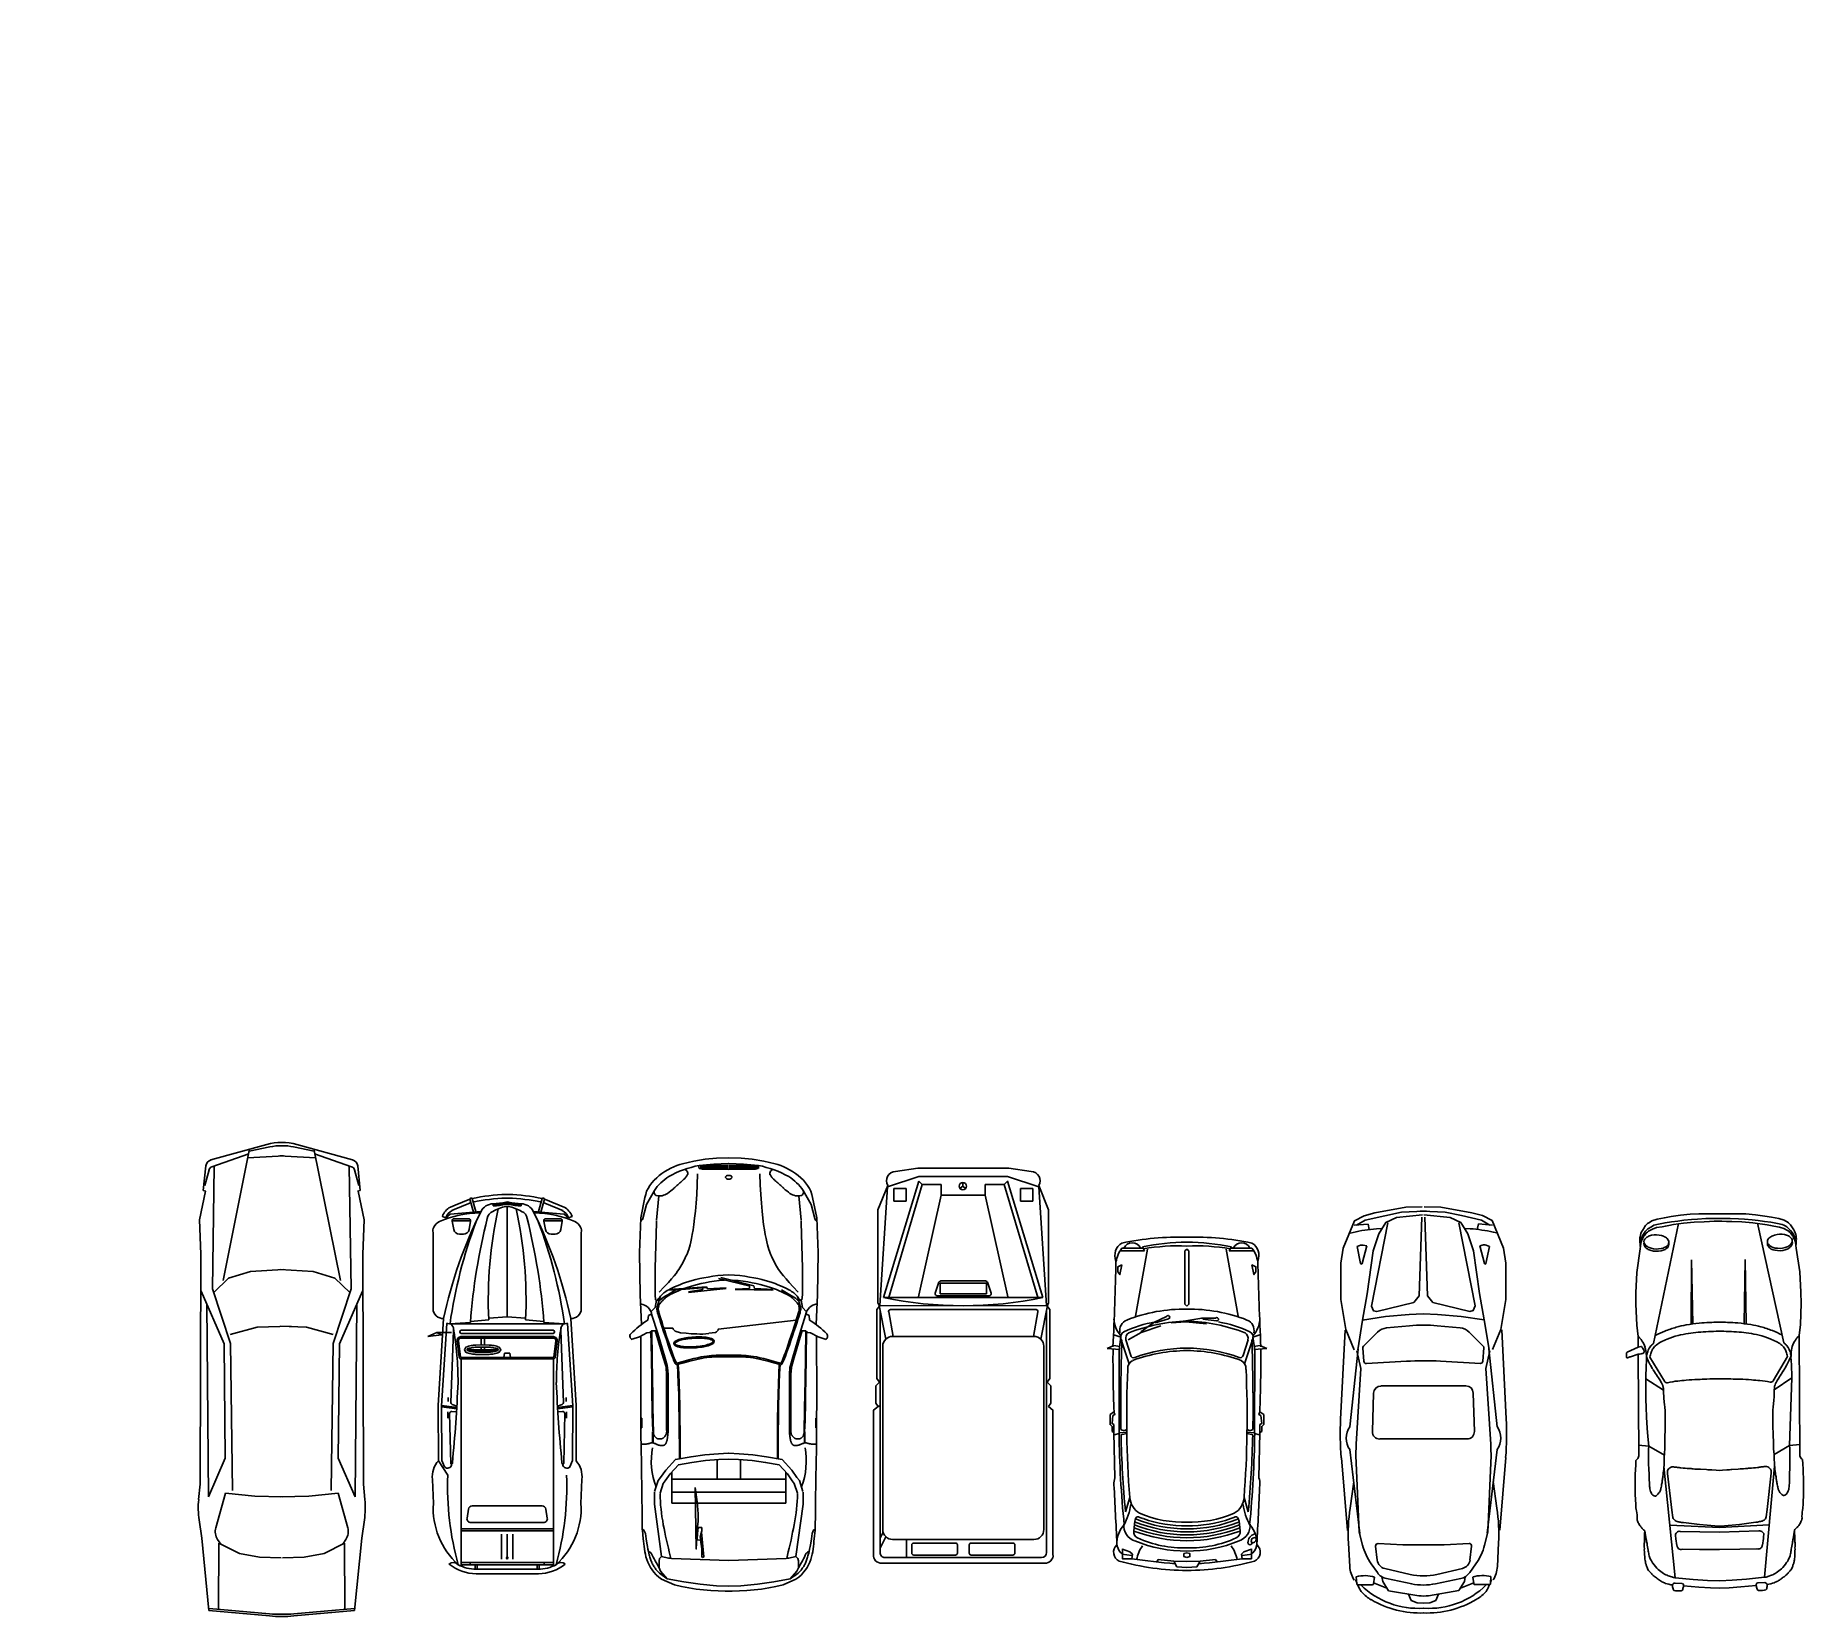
# Model space of a CAD drawing. Extents: x 0 to 17.9, y -16 to 0.
import ezdxf

# ---------------------------------------------------------------- set-up
doc = ezdxf.new("R2010")
doc.units = 0
doc.header["$MEASUREMENT"] = 0
doc.layers.get('0').update_dxf_attribs({"linetype": 'CONTINUOUS'})

# ---------------------------------------------------------------- blocks, each defined once
blk = doc.blocks.new('A$C7FEA3C13')
at = {"linetype": 'BYBLOCK'}
for p, q in [((3.042, 16.246), (3.052, 16.144)), ((0.798, 15.817), (2.013, 16.084)), ((2.402, 16.014), (2.413, 16.007)), ((2.413, 16.007), (2.425, 16.001)), ((2.425, 16.001), (2.437, 15.996)), ((3.145, 15.986), (3.052, 16.144)), ((3.261, 15.992), (4.389, 15.89)), ((3.856, 15.938), (3.884, 15.433)), ((4.102, 15.81), (4.106, 15.64)), ((4.473, 15.804), (4.488, 15.65)), ((1.819, 15.702), (1.166, 15.692)), ((1.166, 15.692), (1.816, 15.683)), ((4.106, 15.64), (4.108, 15.434)), ((4.488, 15.65), (4.496, 15.531)), ((3.861, 14.928), (3.884, 15.433)), ((4.108, 15.229), (4.108, 15.434)), ((4.496, 15.531), (4.501, 15.436)), ((4.497, 15.342), (4.501, 15.436)), ((4.49, 15.223), (4.497, 15.342)), ((1.169, 15.147), (1.819, 15.162)), ((1.822, 15.144), (1.169, 15.147)), ((4.106, 15.059), (4.108, 15.229)), ((4.477, 15.068), (4.49, 15.223)), ((0.802, 15.018), (2.02, 14.763)), ((3.267, 14.868), (4.394, 14.982)), ((4.451, 15.049), (4.448, 14.981)), ((2.408, 14.838), (2.419, 14.845)), ((2.419, 14.845), (2.431, 14.851)), ((2.431, 14.851), (2.443, 14.856)), ((3.051, 14.612), (3.059, 14.714)), ((3.059, 14.714), (3.088, 14.713)), ((3.157, 14.713), (3.233, 14.713)), ((3.233, 14.713), (3.301, 14.715)), ((3.301, 14.715), (3.337, 14.717)), ((3.337, 14.717), (3.399, 14.718)), ((3.399, 14.718), (3.436, 14.721)), ((3.436, 14.721), (3.47, 14.722)), ((2.233, 14.688), (2.376, 14.685)), ((3.088, 14.713), (3.157, 14.713)), ((1.95, 10.708), (1.93, 10.768)), ((2.04, 10.768), (2.07, 10.838)), ((2.05, 10.708), (2.04, 10.768)), ((2.07, 10.838), (2.08, 10.708)), ((2.932, 10.715), (2.944, 10.766)), ((1.08, 10.458), (1.08, 10.705)), ((1.95, 10.698), (2.081, 10.716)), ((2.14, 10.598), (1.98, 10.648)), ((2.081, 10.716), (2.932, 10.715)), ((2.925, 10.715), (2.918, 10.639)), ((2.944, 10.696), (2.932, 10.639)), ((3.725, 10.651), (3.58, 10.608)), ((1.038, 10.479), (1.08, 10.458)), ((1.74, 10.548), (1.06, 10.428)), ((3.782, 10.505), (3.795, 10.474)), ((3.82, 10.558), (3.795, 10.549)), ((1.038, 9.577), (1.08, 9.598)), ((1.74, 9.508), (1.06, 9.628)), ((1.08, 9.598), (1.08, 9.348)), ((3.782, 9.551), (3.795, 9.582)), ((1.95, 9.348), (1.93, 9.288)), ((1.95, 9.358), (2.081, 9.34)), ((2.14, 9.458), (1.98, 9.408)), ((2.05, 9.348), (2.04, 9.288)), ((2.07, 9.218), (2.08, 9.348)), ((2.081, 9.34), (2.932, 9.34)), ((2.925, 9.34), (2.918, 9.417)), ((2.944, 9.359), (2.932, 9.417)), ((2.932, 9.34), (2.944, 9.29)), ((3.725, 9.405), (3.58, 9.448)), ((3.82, 9.498), (3.795, 9.507)), ((2.04, 9.288), (2.07, 9.218)), ((1.816, 3.744), (2.649, 3.796)), ((2.647, 3.796), (3.206, 3.795)), ((2.669, 3.641), (2.648, 3.795)), ((2.682, 3.643), (2.66, 3.796)), ((3.206, 3.795), (3.268, 3.768)), ((0.773, 3.69), (0.773, 3.501)), ((1.819, 3.711), (1.806, 3.504)), ((1.819, 3.711), (1.819, 3.131)), ((1.884, 3.597), (1.884, 3.131)), ((1.888, 3.676), (2.616, 3.701)), ((1.917, 3.597), (1.917, 3.131)), ((1.963, 3.599), (1.963, 3.131)), ((1.993, 3.625), (2.155, 3.605)), ((2.161, 3.599), (2.161, 3.131)), ((2.567, 3.73), (2.608, 3.73)), ((2.636, 3.688), (2.653, 3.642)), ((2.708, 3.693), (2.71, 3.645)), ((2.713, 3.732), (2.775, 3.732)), ((2.728, 3.714), (3.236, 3.704)), ((3.897, 3.599), (3.897, 3.131)), ((4.262, 3.599), (4.262, 3.131)), ((0.548, 3.486), (0.678, 3.448)), ((0.555, 3.51), (0.685, 3.472)), ((1.778, 3.318), (1.794, 3.503)), ((4.241, 3.505), (4.262, 3.505)), ((4.262, 3.454), (4.307, 3.455)), ((4.262, 3.434), (4.307, 3.434)), ((4.307, 3.447), (4.308, 3.131)), ((0.623, 3.273), (0.601, 3.273)), ((1.763, 3.316), (1.749, 3.131)), ((0.626, 3.131), (1.749, 3.131)), ((1.763, 2.945), (1.749, 3.131)), ((1.819, 2.55), (1.819, 3.131)), ((1.884, 2.665), (1.884, 3.131)), ((1.917, 2.665), (1.917, 3.131)), ((1.963, 2.662), (1.963, 3.131)), ((2.161, 3.164), (2.118, 3.159)), ((2.118, 3.159), (2.118, 3.131)), ((2.118, 3.103), (2.118, 3.131)), ((2.161, 3.097), (2.118, 3.103)), ((2.161, 2.663), (2.161, 3.131)), ((3.897, 2.663), (3.897, 3.131)), ((3.952, 3.187), (4.205, 3.187)), ((3.952, 3.131), (4.205, 3.131)), ((3.952, 3.074), (4.205, 3.074)), ((4.262, 2.663), (4.262, 3.131)), ((4.307, 2.815), (4.308, 3.131)), ((0.623, 2.989), (0.601, 2.988)), ((1.778, 2.944), (1.794, 2.758)), ((1.963, 2.899), (2.032, 2.899)), ((2.055, 2.899), (2.081, 2.899)), ((2.081, 3.038), (2.081, 2.724)), ((0.548, 2.775), (0.678, 2.813)), ((0.555, 2.751), (0.685, 2.789)), ((0.773, 2.571), (0.773, 2.76)), ((1.819, 2.55), (1.806, 2.757)), ((1.963, 2.867), (2.032, 2.867)), ((2.054, 2.867), (2.081, 2.867)), ((4.241, 2.756), (4.262, 2.756)), ((4.262, 2.827), (4.307, 2.827)), ((4.262, 2.807), (4.307, 2.807)), ((1.816, 2.517), (2.649, 2.465)), ((1.888, 2.585), (2.616, 2.56)), ((1.906, 2.567), (1.906, 2.417)), ((1.993, 2.636), (2.155, 2.656)), ((2.567, 2.531), (2.608, 2.531)), ((2.636, 2.573), (2.653, 2.62)), ((2.669, 2.62), (2.648, 2.467)), ((2.682, 2.619), (2.66, 2.465)), ((2.708, 2.568), (2.71, 2.616)), ((2.713, 2.53), (2.775, 2.53)), ((2.728, 2.547), (3.236, 2.558)), ((1.764, 2.486), (2.647, 2.431)), ((1.93, 2.464), (1.906, 2.417)), ((1.906, 2.417), (1.946, 2.325)), ((1.946, 2.325), (1.93, 2.464)), ((2.647, 2.431), (3.207, 2.433)), ((0.467, 1.639), (0.217, 1.614)), ((0.258, 1.582), (0.416, 1.625)), ((0.474, 1.612), (0.467, 1.639)), ((0.765, 1.679), (0.475, 1.619)), ((1.112, 1.665), (0.765, 1.679)), ((3.446, 1.671), (1.112, 1.665)), ((1.486, 1.661), (2.021, 1.428)), ((3.602, 1.686), (3.446, 1.671)), ((3.993, 1.656), (3.808, 1.682)), ((4.728, 1.583), (3.993, 1.656)), ((0.155, 1.561), (0, 0.996)), ((0.045, 1.169), (1.381, 1.438)), ((0.095, 1.177), (0.226, 1.551)), ((0.223, 1.528), (1.464, 1.547)), ((1.356, 1.383), (1.501, 1.533)), ((1.464, 1.547), (2.018, 1.365)), ((3.575, 1.588), (1.616, 1.604)), ((3.182, 1.417), (3.575, 1.588)), ((3.536, 1.415), (3.888, 1.513)), ((4.006, 1.494), (4.054, 1.462)), ((4.045, 1.481), (4.711, 1.483)), ((4.045, 1.481), (4.149, 1.273)), ((4.759, 0.967), (4.706, 1.582)), ((4.782, 0.967), (4.728, 1.583)), ((1.287, 1.162), (1.356, 1.383)), ((1.854, 1.094), (1.926, 1.366)), ((2.018, 1.365), (3.509, 1.343)), ((2.021, 1.428), (3.182, 1.417)), ((3.568, 1.117), (3.536, 1.415)), ((4.149, 1.273), (4.184, 1.069)), ((0.069, 1.173), (0.025, 0.964)), ((0.118, 0.879), (0.137, 1.187)), ((1.268, 0.828), (1.287, 1.162)), ((1.844, 0.831), (1.854, 1.094)), ((3.572, 0.834), (3.568, 1.117)), ((1.844, 0.938), (1.854, 0.592)), ((4.184, 1.069), (4.193, 0.85)), ((0.069, 0.513), (0.025, 0.722)), ((0.118, 0.808), (0.137, 0.5)), ((1.268, 0.859), (1.287, 0.525)), ((3.572, 0.852), (3.568, 0.569)), ((4.184, 0.618), (4.193, 0.836)), ((4.759, 0.719), (4.706, 0.105)), ((4.782, 0.719), (4.728, 0.104)), ((0.155, 0.125), (0, 0.691)), ((1.854, 0.592), (1.926, 0.32)), ((3.568, 0.569), (3.536, 0.271)), ((4.149, 0.414), (4.184, 0.618)), ((0.045, 0.517), (1.381, 0.248)), ((0.095, 0.51), (0.226, 0.135)), ((1.287, 0.525), (1.356, 0.303)), ((4.045, 0.205), (4.149, 0.414)), ((1.356, 0.303), (1.501, 0.153)), ((1.464, 0.139), (2.018, 0.322)), ((1.486, 0.025), (2.021, 0.258)), ((2.018, 0.322), (3.509, 0.343)), ((2.021, 0.258), (3.182, 0.27)), ((3.182, 0.27), (3.575, 0.099)), ((3.536, 0.271), (3.888, 0.173)), ((4.006, 0.192), (4.054, 0.224)), ((4.045, 0.205), (4.711, 0.203)), ((0.467, 0.047), (0.217, 0.073)), ((0.223, 0.159), (1.464, 0.139)), ((0.258, 0.105), (0.416, 0.061)), ((0.474, 0.074), (0.467, 0.047)), ((0.765, 0.007), (0.475, 0.068)), ((1.112, 0.022), (0.765, 0.007)), ((3.446, 0.015), (1.112, 0.022)), ((3.575, 0.099), (1.616, 0.082)), ((3.602, 0), (3.446, 0.015)), ((3.993, 0.031), (3.808, 0.004)), ((4.728, 0.104), (3.993, 0.031))]:
    blk.add_line(p, q, dxfattribs=at)
for p, q in [((0.767, 13.017), (0.817, 13.103)), ((0.806, 12.987), (0.817, 13.129)), ((0.897, 13.168), (0.89, 13.138)), ((1.021, 13.065), (1.033, 13.099)), ((1.033, 13.099), (1.206, 13.062)), ((1.881, 13.222), (2.783, 13.268)), ((2.073, 13.091), (2.862, 13.176)), ((2.092, 13.103), (2.271, 13.062)), ((2.271, 13.062), (3.038, 13.111)), ((3.094, 13.175), (3.943, 13.075)), ((3.175, 13.263), (3.912, 13.203)), ((3.228, 13.113), (3.932, 13.083)), ((3.418, 13.135), (3.687, 13.174)), ((4.041, 13.191), (4.28, 13.178)), ((4.453, 13.109), (4.383, 13.113)), ((4.412, 13.12), (4.444, 13.107)), ((0.721, 12.815), (0.767, 13.017)), ((0.862, 12.975), (0.806, 12.987)), ((1.027, 13), (1.019, 13.037)), ((1.207, 13.048), (1.027, 13)), ((2.08, 13.095), (1.78, 13.044)), ((1.903, 12.892), (2.044, 13.035)), ((2.064, 13.042), (2.198, 13.032)), ((2.221, 13.006), (2.198, 12.601)), ((2.521, 12.934), (2.91, 12.946)), ((3.932, 13.083), (4.063, 13.048)), ((4.253, 12.96), (4.342, 12.898)), ((4.387, 12.928), (4.454, 12.939)), ((4.445, 12.939), (4.499, 12.803)), ((4.464, 12.951), (4.464, 13.096)), ((4.468, 13.096), (4.498, 13.084)), ((0.687, 12.647), (0.721, 12.815)), ((0.855, 12.902), (0.851, 12.854)), ((1.838, 12.568), (1.86, 12.801)), ((2.449, 11.997), (2.449, 12.859)), ((2.987, 12.871), (2.987, 11.986)), ((4.047, 12.891), (4.06, 12.64)), ((4.074, 12.917), (4.215, 12.9)), ((4.3, 12.824), (4.361, 12.565)), ((4.384, 12.853), (4.432, 12.844)), ((4.402, 12.806), (4.455, 12.551)), ((4.432, 12.844), (4.525, 12.787)), ((4.525, 12.787), (4.576, 12.478)), ((0.679, 12.492), (0.687, 12.647)), ((4.06, 12.64), (4.06, 12.431)), ((4.56, 12.582), (4.624, 12.555)), ((4.061, 12.219), (4.06, 12.428)), ((4.526, 12.073), (4.576, 12.382)), ((4.624, 12.555), (4.648, 12.494)), ((4.648, 12.494), (4.652, 12.43)), ((4.648, 12.366), (4.652, 12.43)), ((0.679, 12.361), (0.688, 12.206)), ((0.688, 12.206), (0.722, 12.038)), ((1.839, 12.286), (1.861, 12.054)), ((2.222, 11.85), (2.198, 12.255)), ((4.048, 11.968), (4.061, 12.219)), ((4.301, 12.035), (4.361, 12.295)), ((4.403, 12.053), (4.456, 12.309)), ((4.56, 12.278), (4.624, 12.305)), ((4.624, 12.305), (4.648, 12.366)), ((0.722, 12.038), (0.768, 11.836)), ((4.433, 12.016), (4.526, 12.073)), ((4.446, 11.921), (4.5, 12.057)), ((0.863, 11.878), (0.807, 11.866)), ((0.807, 11.866), (0.819, 11.724)), ((0.856, 11.951), (0.852, 11.999)), ((1.028, 11.853), (1.02, 11.816)), ((1.208, 11.806), (1.028, 11.853)), ((1.903, 11.963), (2.045, 11.82)), ((2.522, 11.922), (2.911, 11.911)), ((4.075, 11.942), (4.216, 11.959)), ((4.254, 11.899), (4.342, 11.961)), ((4.385, 12.007), (4.433, 12.016)), ((4.388, 11.932), (4.455, 11.921)), ((4.465, 11.909), (4.466, 11.763)), ((0.768, 11.836), (0.819, 11.75)), ((0.898, 11.685), (0.891, 11.715)), ((1.022, 11.788), (1.034, 11.754)), ((1.034, 11.754), (1.208, 11.791)), ((2.082, 11.761), (1.781, 11.811)), ((2.065, 11.813), (2.199, 11.823)), ((2.075, 11.765), (2.864, 11.68)), ((2.093, 11.752), (2.273, 11.793)), ((2.273, 11.793), (3.04, 11.746)), ((3.095, 11.682), (3.944, 11.784)), ((3.229, 11.745), (3.933, 11.776)), ((3.42, 11.723), (3.689, 11.684)), ((3.933, 11.776), (4.064, 11.811)), ((4.043, 11.668), (4.281, 11.681)), ((4.454, 11.751), (4.384, 11.746)), ((4.413, 11.74), (4.445, 11.753)), ((4.47, 11.763), (4.499, 11.776)), ((1.883, 11.633), (2.785, 11.588)), ((3.177, 11.595), (3.914, 11.656)), ((1.975, 8.546), (1.634, 8.614)), ((0.407, 8.174), (1.562, 8.517)), ((0.448, 8.463), (0.448, 8.338)), ((0.575, 8.463), (0.448, 8.463)), ((0.575, 8.338), (0.575, 8.463)), ((1.634, 6.904), (1.637, 8.613)), ((1.674, 7.021), (1.674, 8.497)), ((1.687, 8.604), (4.139, 8.604)), ((1.946, 8.47), (1.697, 8.516)), ((1.946, 7.042), (1.946, 8.476)), ((3.906, 8.576), (2.046, 8.576)), ((4.006, 7.042), (4.006, 8.476)), ((4.189, 6.964), (4.189, 8.554)), ((0.448, 8.338), (0.575, 8.338)), ((0.513, 7.535), (0.513, 7.981)), ((1.513, 7.993), (1.405, 7.993)), ((1.405, 7.993), (1.405, 7.525)), ((1.513, 7.525), (1.513, 7.993)), ((0.386, 7.754), (0.423, 7.754)), ((0.423, 7.754), (0.445, 7.783)), ((0.423, 7.754), (0.445, 7.724)), ((0.407, 7.342), (0.407, 7.535)), ((0.407, 7.535), (0.513, 7.535)), ((0.513, 7.535), (1.558, 7.302)), ((1.405, 7.525), (1.513, 7.525)), ((0.373, 7.308), (0.407, 7.342)), ((1.552, 6.949), (0.373, 7.308)), ((0.407, 7.342), (1.562, 6.999)), ((0.448, 7.055), (0.448, 7.18)), ((0.448, 7.18), (0.575, 7.18)), ((0.575, 7.18), (0.575, 7.055)), ((0.575, 7.055), (0.448, 7.055)), ((1.946, 7.048), (1.697, 7.002)), ((1.975, 6.972), (1.634, 6.904)), ((1.687, 6.914), (4.139, 6.914)), ((3.906, 6.942), (2.046, 6.942)), ((1.097, 6.287), (0.743, 6.272)), ((1.252, 6.127), (0.795, 6.113)), ((1.572, 6.1), (1.578, 6.104)), ((1.578, 6.104), (1.581, 6.107)), ((1.581, 6.107), (1.583, 6.108)), ((1.73, 6.159), (1.917, 6.1)), ((1.889, 6.125), (1.921, 6.115)), ((1.89, 6.16), (2.168, 6.157)), ((1.897, 6.168), (2.168, 6.164)), ((1.921, 6.115), (2.162, 6.044)), ((1.947, 6.27), (2.153, 6.271)), ((2.153, 6.271), (2.336, 6.272)), ((2.168, 6.164), (2.38, 6.161)), ((2.168, 6.157), (2.38, 6.154)), ((2.336, 6.272), (2.497, 6.272)), ((2.38, 6.161), (2.543, 6.159)), ((2.38, 6.154), (2.542, 6.151)), ((2.497, 6.272), (2.638, 6.272)), ((2.542, 6.151), (2.663, 6.149)), ((2.543, 6.159), (2.663, 6.157)), ((2.638, 6.272), (2.762, 6.271)), ((2.663, 6.157), (2.75, 6.155)), ((2.663, 6.149), (2.929, 6.144)), ((2.75, 6.155), (2.809, 6.154)), ((2.762, 6.271), (2.87, 6.271)), ((2.777, 6.271), (2.777, 6.262)), ((2.777, 6.262), (2.875, 6.262)), ((2.809, 6.154), (2.849, 6.152)), ((2.849, 6.152), (2.876, 6.15)), ((2.87, 6.271), (2.965, 6.27)), ((2.875, 6.271), (2.875, 6.262)), ((2.876, 6.15), (2.898, 6.148)), ((2.898, 6.148), (2.915, 6.146)), ((2.913, 6.152), (3.025, 6.152)), ((2.915, 6.146), (2.929, 6.144)), ((2.916, 6.149), (3.025, 6.149)), ((2.929, 6.144), (2.939, 6.141)), ((2.932, 6.146), (3.025, 6.146)), ((2.939, 6.141), (2.947, 6.139)), ((2.947, 6.139), (2.953, 6.136)), ((2.953, 6.136), (2.958, 6.133)), ((2.958, 6.133), (2.961, 6.13)), ((2.961, 6.13), (2.965, 6.126)), ((2.965, 6.27), (3.048, 6.269)), ((2.965, 6.126), (2.968, 6.123)), ((2.968, 6.123), (2.971, 6.12)), ((2.971, 6.12), (2.974, 6.117)), ((2.974, 6.117), (2.977, 6.114)), ((2.977, 6.114), (2.979, 6.111)), ((2.979, 6.111), (2.981, 6.108)), ((2.981, 6.108), (2.983, 6.105)), ((2.983, 6.105), (2.984, 6.103)), ((2.984, 6.103), (2.985, 6.1)), ((3.025, 6.155), (3.026, 6.16)), ((3.026, 6.151), (3.025, 6.155)), ((3.026, 6.164), (3.027, 6.168)), ((3.026, 6.16), (3.026, 6.164)), ((3.027, 6.145), (3.026, 6.151)), ((3.027, 6.168), (3.029, 6.172)), ((3.029, 6.14), (3.027, 6.145)), ((3.029, 6.172), (3.03, 6.177)), ((3.031, 6.133), (3.029, 6.14)), ((3.03, 6.177), (3.032, 6.183)), ((3.034, 6.127), (3.031, 6.133)), ((3.032, 6.183), (3.034, 6.19)), ((3.034, 6.19), (3.035, 6.198)), ((3.037, 6.121), (3.034, 6.127)), ((3.035, 6.198), (3.037, 6.207)), ((3.038, 6.261), (3.037, 6.273)), ((3.037, 6.207), (3.038, 6.217)), ((3.039, 6.114), (3.037, 6.121)), ((3.039, 6.25), (3.038, 6.261)), ((3.038, 6.217), (3.039, 6.227)), ((3.039, 6.238), (3.039, 6.25)), ((3.039, 6.227), (3.039, 6.238)), ((3.042, 6.108), (3.039, 6.114)), ((3.044, 6.103), (3.042, 6.108)), ((3.046, 6.098), (3.044, 6.103)), ((3.048, 6.269), (3.122, 6.268)), ((3.122, 6.268), (3.194, 6.267)), ((3.194, 6.267), (3.268, 6.265)), ((3.268, 6.265), (3.352, 6.264)), ((3.352, 6.264), (3.452, 6.262)), ((3.452, 6.262), (3.574, 6.26)), ((3.574, 6.26), (3.724, 6.258)), ((3.724, 6.258), (3.909, 6.256)), ((3.946, 6.226), (3.999, 6.218)), ((3.999, 6.218), (4.042, 6.211)), ((4.042, 6.211), (4.077, 6.205)), ((4.077, 6.205), (4.106, 6.199)), ((4.106, 6.199), (4.128, 6.195)), ((4.128, 6.195), (4.146, 6.19)), ((4.146, 6.19), (4.161, 6.186)), ((4.161, 6.186), (4.173, 6.183)), ((4.173, 6.183), (4.185, 6.179)), ((4.185, 6.179), (4.196, 6.176)), ((4.196, 6.176), (4.207, 6.172)), ((4.207, 6.172), (4.217, 6.169)), ((4.217, 6.169), (4.227, 6.165)), ((4.227, 6.165), (4.236, 6.162)), ((4.236, 6.162), (4.245, 6.158)), ((4.245, 6.158), (4.254, 6.154)), ((4.254, 6.154), (4.262, 6.149)), ((4.262, 6.149), (4.271, 6.145)), ((4.271, 6.145), (4.279, 6.14)), ((4.279, 6.14), (4.287, 6.135)), ((4.287, 6.135), (4.295, 6.129)), ((4.295, 6.129), (4.302, 6.124)), ((4.302, 6.124), (4.309, 6.118)), ((4.309, 6.118), (4.316, 6.113)), ((4.316, 6.113), (4.323, 6.107)), ((4.323, 6.107), (4.33, 6.101)), ((1.332, 5.934), (1.307, 5.914)), ((1.363, 5.96), (1.332, 5.934)), ((1.4, 5.992), (1.363, 5.96)), ((1.444, 6.033), (1.4, 5.992)), ((1.433, 5.905), (1.444, 5.929)), ((1.498, 6.084), (1.444, 6.033)), ((1.444, 5.929), (1.454, 5.952)), ((1.454, 5.952), (1.464, 5.971)), ((1.464, 5.971), (1.473, 5.989)), ((1.473, 5.989), (1.482, 6.004)), ((1.482, 6.004), (1.49, 6.017)), ((1.49, 6.017), (1.498, 6.028)), ((1.494, 5.914), (1.504, 5.936)), ((1.498, 6.028), (1.506, 6.039)), ((1.504, 5.936), (1.514, 5.956)), ((1.506, 6.039), (1.514, 6.048)), ((1.514, 6.048), (1.523, 6.056)), ((1.514, 5.956), (1.523, 5.973)), ((1.523, 6.056), (1.531, 6.065)), ((1.523, 5.973), (1.532, 5.988)), ((1.531, 6.065), (1.54, 6.073)), ((1.532, 5.988), (1.54, 6.001)), ((1.54, 6.073), (1.549, 6.081)), ((1.54, 6.001), (1.548, 6.013)), ((1.548, 6.013), (1.556, 6.023)), ((1.549, 6.081), (1.558, 6.088)), ((1.556, 6.023), (1.564, 6.032)), ((1.558, 6.088), (1.566, 6.095)), ((1.564, 6.032), (1.572, 6.041)), ((1.566, 6.095), (1.572, 6.1)), ((1.572, 6.041), (1.581, 6.049)), ((1.581, 6.049), (1.59, 6.057)), ((1.59, 6.057), (1.599, 6.065)), ((1.599, 6.065), (1.607, 6.072)), ((1.607, 6.072), (1.615, 6.079)), ((1.615, 6.079), (1.622, 6.084)), ((1.622, 6.084), (1.628, 6.089)), ((1.628, 6.089), (1.631, 6.092)), ((1.631, 6.092), (1.633, 6.093)), ((1.917, 6.1), (2.157, 6.029)), ((2.157, 6.029), (2.242, 6.004)), ((2.162, 6.044), (2.246, 6.019)), ((2.242, 6.004), (2.261, 5.999)), ((2.246, 6.019), (2.263, 6.015)), ((2.261, 5.999), (2.33, 5.994)), ((2.263, 6.015), (2.332, 6.01)), ((2.33, 6.01), (2.618, 6.01)), ((2.33, 5.994), (2.618, 5.994)), ((2.618, 6.01), (2.902, 6.01)), ((2.618, 5.994), (2.902, 5.994)), ((2.907, 6.009), (2.891, 6.01)), ((2.902, 5.994), (2.919, 5.995)), ((2.92, 6.01), (2.907, 6.009)), ((2.919, 5.995), (2.937, 5.997)), ((2.93, 6.012), (2.92, 6.01)), ((2.939, 6.014), (2.93, 6.012)), ((2.937, 5.997), (2.952, 5.998)), ((2.946, 6.017), (2.939, 6.014)), ((2.951, 6.021), (2.946, 6.017)), ((2.956, 6.024), (2.951, 6.021)), ((2.952, 5.998), (2.964, 5.999)), ((2.96, 6.028), (2.956, 6.024)), ((2.964, 6.032), (2.96, 6.028)), ((2.968, 6.035), (2.964, 6.032)), ((2.964, 5.999), (2.973, 6.001)), ((2.971, 6.038), (2.968, 6.035)), ((2.974, 6.042), (2.971, 6.038)), ((2.973, 6.001), (2.981, 6.002)), ((2.977, 6.045), (2.974, 6.042)), ((2.979, 6.048), (2.977, 6.045)), ((2.981, 6.051), (2.979, 6.048)), ((2.983, 6.055), (2.981, 6.051)), ((2.981, 6.002), (2.987, 6.003)), ((2.984, 6.059), (2.983, 6.055)), ((2.985, 6.063), (2.984, 6.059)), ((2.985, 6.1), (2.986, 6.098)), ((2.986, 6.066), (2.985, 6.063)), ((2.986, 6.098), (2.986, 6.095)), ((2.986, 6.095), (2.986, 6.093)), ((2.986, 6.093), (2.986, 6.09)), ((2.986, 6.09), (2.986, 6.088)), ((2.986, 6.088), (2.986, 6.085)), ((2.986, 6.085), (2.986, 6.081)), ((2.986, 6.081), (2.986, 6.078)), ((2.986, 6.078), (2.986, 6.074)), ((2.986, 6.074), (2.986, 6.07)), ((2.986, 6.07), (2.986, 6.066)), ((2.987, 6.003), (2.993, 6.004)), ((2.993, 6.004), (2.999, 6.006)), ((2.999, 6.006), (3.004, 6.007)), ((3.004, 6.007), (3.009, 6.009)), ((3.009, 6.009), (3.014, 6.01)), ((3.014, 6.01), (3.019, 6.012)), ((3.019, 6.012), (3.023, 6.014)), ((3.023, 6.014), (3.027, 6.015)), ((3.027, 6.015), (3.031, 6.017)), ((3.031, 6.017), (3.034, 6.019)), ((3.034, 6.019), (3.037, 6.021)), ((3.037, 6.021), (3.04, 6.022)), ((3.04, 6.022), (3.042, 6.024)), ((3.042, 6.024), (3.044, 6.026)), ((3.044, 6.026), (3.046, 6.028)), ((3.048, 6.093), (3.046, 6.098)), ((3.046, 6.028), (3.047, 6.03)), ((3.047, 6.03), (3.049, 6.032)), ((3.049, 6.089), (3.048, 6.093)), ((3.05, 6.085), (3.049, 6.089)), ((3.049, 6.032), (3.05, 6.034)), ((3.051, 6.081), (3.05, 6.085)), ((3.05, 6.034), (3.051, 6.036)), ((3.052, 6.078), (3.051, 6.081)), ((3.051, 6.038), (3.052, 6.041)), ((3.051, 6.036), (3.051, 6.038)), ((3.052, 6.075), (3.052, 6.078)), ((3.053, 6.072), (3.052, 6.075)), ((3.052, 6.043), (3.053, 6.045)), ((3.052, 6.041), (3.052, 6.043)), ((3.053, 6.069), (3.053, 6.072)), ((3.053, 6.066), (3.053, 6.069)), ((3.053, 6.063), (3.053, 6.066)), ((3.053, 6.061), (3.053, 6.063)), ((3.053, 6.058), (3.053, 6.061)), ((3.053, 6.055), (3.053, 6.058)), ((3.053, 6.053), (3.053, 6.055)), ((3.053, 6.05), (3.053, 6.053)), ((3.053, 6.048), (3.053, 6.05)), ((3.053, 6.045), (3.053, 6.048)), ((3.622, 5.957), (3.322, 5.957)), ((3.526, 5.379), (3.526, 5.957)), ((3.639, 5.572), (3.639, 5.957)), ((4.33, 6.101), (4.338, 6.093)), ((4.338, 6.093), (4.347, 6.082)), ((4.347, 6.082), (4.358, 6.069)), ((4.358, 6.069), (4.371, 6.052)), ((4.371, 6.052), (4.386, 6.03)), ((4.386, 6.03), (4.405, 6.003)), ((0.912, 5.749), (0.865, 5.741)), ((0.953, 5.757), (0.912, 5.749)), ((0.988, 5.764), (0.953, 5.757)), ((1.017, 5.771), (0.988, 5.764)), ((1.042, 5.778), (1.017, 5.771)), ((1.064, 5.785), (1.042, 5.778)), ((1.083, 5.792), (1.064, 5.785)), ((1.101, 5.798), (1.083, 5.792)), ((1.118, 5.806), (1.101, 5.798)), ((1.134, 5.813), (1.118, 5.806)), ((1.151, 5.821), (1.134, 5.813)), ((1.167, 5.829), (1.151, 5.821)), ((1.184, 5.837), (1.167, 5.829)), ((1.201, 5.846), (1.184, 5.837)), ((1.217, 5.855), (1.201, 5.846)), ((1.234, 5.864), (1.217, 5.855)), ((1.251, 5.875), (1.234, 5.864)), ((1.268, 5.885), (1.251, 5.875)), ((1.286, 5.898), (1.268, 5.885)), ((1.307, 5.914), (1.286, 5.898)), ((1.37, 5.713), (1.379, 5.749)), ((1.379, 5.749), (1.39, 5.784)), ((1.39, 5.784), (1.4, 5.818)), ((1.4, 5.818), (1.411, 5.849)), ((1.411, 5.849), (1.422, 5.878)), ((1.422, 5.878), (1.433, 5.905)), ((1.429, 5.734), (1.44, 5.769)), ((1.44, 5.769), (1.45, 5.802)), ((1.45, 5.802), (1.461, 5.833)), ((1.47, 5.831), (1.459, 5.64)), ((1.461, 5.833), (1.472, 5.862)), ((1.477, 5.814), (1.467, 5.771)), ((1.472, 5.862), (1.483, 5.889)), ((1.483, 5.889), (1.494, 5.914)), ((0.212, 5.382), (0.212, 5.669)), ((0.216, 5.382), (0.216, 5.669)), ((0.223, 5.382), (0.223, 5.669)), ((0.23, 5.382), (0.23, 5.669)), ((0.239, 5.382), (0.239, 5.669)), ((0.408, 5.699), (0.298, 5.695)), ((0.507, 5.704), (0.408, 5.699)), ((0.596, 5.71), (0.507, 5.704)), ((0.676, 5.718), (0.596, 5.71)), ((0.747, 5.725), (0.676, 5.718)), ((0.81, 5.733), (0.747, 5.725)), ((0.865, 5.741), (0.81, 5.733)), ((1.337, 5.542), (1.344, 5.589)), ((1.344, 5.589), (1.352, 5.633)), ((1.435, 5.633), (1.348, 5.299)), ((1.352, 5.633), (1.36, 5.674)), ((1.438, 5.595), (1.358, 5.274)), ((1.36, 5.674), (1.37, 5.713)), ((1.387, 5.526), (1.394, 5.573)), ((1.394, 5.573), (1.402, 5.617)), ((1.402, 5.617), (1.41, 5.658)), ((1.41, 5.658), (1.419, 5.697)), ((1.419, 5.697), (1.429, 5.734)), ((1.459, 5.64), (1.435, 5.633)), ((1.46, 5.591), (1.441, 5.591)), ((1.467, 5.445), (1.46, 5.591)), ((3.639, 5.379), (3.639, 5.572)), ((1.321, 5.379), (1.325, 5.437)), ((1.325, 5.437), (1.33, 5.491)), ((1.33, 5.491), (1.337, 5.542)), ((1.375, 5.422), (1.38, 5.476)), ((1.38, 5.476), (1.387, 5.526)), ((1.473, 5.494), (1.464, 5.495)), ((3.392, 5.498), (3.195, 5.498)), ((0.212, 5.376), (0.212, 5.089)), ((0.216, 5.376), (0.216, 5.089)), ((0.223, 5.376), (0.223, 5.089)), ((0.23, 5.376), (0.23, 5.089)), ((0.239, 5.376), (0.239, 5.089)), ((1.321, 5.379), (1.325, 5.321)), ((1.325, 5.321), (1.33, 5.267)), ((1.33, 5.267), (1.337, 5.217)), ((1.337, 5.217), (1.344, 5.17)), ((1.375, 5.337), (1.38, 5.283)), ((1.38, 5.283), (1.387, 5.232)), ((1.387, 5.232), (1.394, 5.185)), ((1.455, 5.354), (1.465, 5.164)), ((1.463, 5.338), (1.458, 5.294)), ((3.392, 5.261), (3.195, 5.261)), ((3.526, 5.379), (3.526, 4.801)), ((3.639, 5.379), (3.639, 5.187)), ((0.408, 5.059), (0.298, 5.063)), ((0.507, 5.054), (0.408, 5.059)), ((0.596, 5.048), (0.507, 5.054)), ((0.676, 5.041), (0.596, 5.048)), ((0.747, 5.033), (0.676, 5.041)), ((0.81, 5.025), (0.747, 5.033)), ((0.865, 5.017), (0.81, 5.025)), ((1.344, 5.17), (1.352, 5.126)), ((1.352, 5.126), (1.36, 5.084)), ((1.36, 5.084), (1.37, 5.046)), ((1.37, 5.046), (1.379, 5.009)), ((1.394, 5.185), (1.402, 5.141)), ((1.402, 5.141), (1.41, 5.1)), ((1.41, 5.1), (1.419, 5.061)), ((1.419, 5.061), (1.429, 5.025)), ((1.429, 5.025), (1.44, 4.99)), ((1.465, 5.164), (1.442, 5.154)), ((1.472, 5.115), (1.453, 5.113)), ((1.496, 4.971), (1.472, 5.115)), ((3.639, 5.187), (3.639, 4.801)), ((0.912, 5.009), (0.865, 5.017)), ((0.953, 5.002), (0.912, 5.009)), ((0.988, 4.994), (0.953, 5.002)), ((1.017, 4.987), (0.988, 4.994)), ((1.042, 4.98), (1.017, 4.987)), ((1.064, 4.974), (1.042, 4.98)), ((1.083, 4.967), (1.064, 4.974)), ((1.101, 4.96), (1.083, 4.967)), ((1.118, 4.953), (1.101, 4.96)), ((1.134, 4.945), (1.118, 4.953)), ((1.151, 4.938), (1.134, 4.945)), ((1.167, 4.93), (1.151, 4.938)), ((1.184, 4.921), (1.167, 4.93)), ((1.201, 4.913), (1.184, 4.921)), ((1.217, 4.904), (1.201, 4.913)), ((1.234, 4.894), (1.217, 4.904)), ((1.251, 4.884), (1.234, 4.894)), ((1.268, 4.873), (1.251, 4.884)), ((1.286, 4.86), (1.268, 4.873)), ((1.307, 4.845), (1.286, 4.86)), ((1.332, 4.825), (1.307, 4.845)), ((1.379, 5.009), (1.39, 4.974)), ((1.39, 4.974), (1.4, 4.941)), ((1.4, 4.941), (1.411, 4.91)), ((1.411, 4.91), (1.422, 4.881)), ((1.422, 4.881), (1.433, 4.854)), ((1.433, 4.854), (1.444, 4.829)), ((1.44, 4.99), (1.45, 4.956)), ((1.45, 4.956), (1.461, 4.925)), ((1.461, 4.925), (1.472, 4.896)), ((1.472, 4.896), (1.483, 4.869)), ((1.483, 4.869), (1.494, 4.845)), ((1.496, 5.02), (1.487, 5.02)), ((1.363, 4.799), (1.332, 4.825)), ((1.4, 4.766), (1.363, 4.799)), ((1.444, 4.725), (1.4, 4.766)), ((1.444, 4.829), (1.454, 4.807)), ((1.498, 4.674), (1.444, 4.725)), ((1.454, 4.807), (1.464, 4.787)), ((1.464, 4.787), (1.473, 4.77)), ((1.473, 4.77), (1.482, 4.754)), ((1.482, 4.754), (1.49, 4.741)), ((1.49, 4.741), (1.498, 4.73)), ((1.494, 4.845), (1.504, 4.822)), ((1.498, 4.73), (1.506, 4.72)), ((1.504, 4.822), (1.514, 4.803)), ((1.506, 4.72), (1.514, 4.71)), ((1.514, 4.803), (1.523, 4.785)), ((1.514, 4.71), (1.523, 4.702)), ((1.523, 4.785), (1.532, 4.77)), ((1.523, 4.702), (1.531, 4.694)), ((1.531, 4.694), (1.54, 4.685)), ((1.532, 4.77), (1.54, 4.757)), ((1.54, 4.757), (1.548, 4.745)), ((1.54, 4.685), (1.549, 4.678)), ((1.548, 4.745), (1.556, 4.735)), ((1.549, 4.678), (1.558, 4.67)), ((1.556, 4.735), (1.564, 4.726)), ((1.558, 4.67), (1.566, 4.664)), ((1.564, 4.726), (1.572, 4.717)), ((1.572, 4.717), (1.581, 4.709)), ((1.581, 4.709), (1.59, 4.701)), ((1.59, 4.701), (1.599, 4.693)), ((1.599, 4.693), (1.607, 4.686)), ((1.607, 4.686), (1.615, 4.679)), ((1.615, 4.679), (1.622, 4.674)), ((1.622, 4.674), (1.628, 4.67)), ((1.628, 4.67), (1.631, 4.667)), ((1.631, 4.667), (1.633, 4.666)), ((1.917, 4.658), (2.157, 4.73)), ((1.921, 4.643), (2.162, 4.714)), ((2.157, 4.73), (2.242, 4.755)), ((2.162, 4.714), (2.246, 4.739)), ((2.242, 4.755), (2.261, 4.759)), ((2.246, 4.739), (2.263, 4.743)), ((2.261, 4.759), (2.33, 4.764)), ((2.263, 4.743), (2.332, 4.748)), ((2.33, 4.764), (2.618, 4.764)), ((2.33, 4.748), (2.618, 4.748)), ((2.618, 4.764), (2.902, 4.764)), ((2.618, 4.748), (2.902, 4.748)), ((2.907, 4.749), (2.891, 4.748)), ((2.902, 4.764), (2.919, 4.763)), ((2.92, 4.748), (2.907, 4.749)), ((2.919, 4.763), (2.937, 4.762)), ((2.93, 4.747), (2.92, 4.748)), ((2.939, 4.744), (2.93, 4.747)), ((2.937, 4.762), (2.952, 4.76)), ((2.946, 4.741), (2.939, 4.744)), ((2.951, 4.738), (2.946, 4.741)), ((2.956, 4.734), (2.951, 4.738)), ((2.952, 4.76), (2.964, 4.759)), ((2.96, 4.73), (2.956, 4.734)), ((2.964, 4.727), (2.96, 4.73)), ((2.964, 4.759), (2.973, 4.758)), ((2.968, 4.723), (2.964, 4.727)), ((2.971, 4.72), (2.968, 4.723)), ((2.974, 4.717), (2.971, 4.72)), ((2.973, 4.758), (2.981, 4.757)), ((2.977, 4.714), (2.974, 4.717)), ((2.979, 4.71), (2.977, 4.714)), ((2.981, 4.707), (2.979, 4.71)), ((2.981, 4.757), (2.987, 4.755)), ((2.983, 4.703), (2.981, 4.707)), ((2.984, 4.7), (2.983, 4.703)), ((2.985, 4.696), (2.984, 4.7)), ((2.986, 4.692), (2.985, 4.696)), ((2.986, 4.688), (2.986, 4.692)), ((2.986, 4.684), (2.986, 4.688)), ((2.986, 4.681), (2.986, 4.684)), ((2.986, 4.677), (2.986, 4.681)), ((2.986, 4.674), (2.986, 4.677)), ((2.986, 4.671), (2.986, 4.674)), ((2.986, 4.668), (2.986, 4.671)), ((2.986, 4.665), (2.986, 4.668)), ((2.986, 4.663), (2.986, 4.665)), ((2.987, 4.755), (2.993, 4.754)), ((2.993, 4.754), (2.999, 4.753)), ((2.999, 4.753), (3.004, 4.751)), ((3.004, 4.751), (3.009, 4.75)), ((3.009, 4.75), (3.014, 4.748)), ((3.014, 4.748), (3.019, 4.746)), ((3.019, 4.746), (3.023, 4.745)), ((3.023, 4.745), (3.027, 4.743)), ((3.027, 4.743), (3.031, 4.741)), ((3.031, 4.741), (3.034, 4.739)), ((3.034, 4.739), (3.037, 4.738)), ((3.037, 4.738), (3.04, 4.736)), ((3.04, 4.736), (3.042, 4.734)), ((3.042, 4.734), (3.044, 4.732)), ((3.044, 4.732), (3.046, 4.73)), ((3.046, 4.73), (3.047, 4.728)), ((3.048, 4.665), (3.046, 4.661)), ((3.047, 4.728), (3.049, 4.726)), ((3.049, 4.67), (3.048, 4.665)), ((3.049, 4.726), (3.05, 4.724)), ((3.05, 4.674), (3.049, 4.67)), ((3.05, 4.724), (3.051, 4.722)), ((3.051, 4.677), (3.05, 4.674)), ((3.051, 4.722), (3.051, 4.72)), ((3.051, 4.72), (3.052, 4.718)), ((3.052, 4.68), (3.051, 4.677)), ((3.052, 4.718), (3.052, 4.715)), ((3.052, 4.715), (3.053, 4.713)), ((3.053, 4.687), (3.052, 4.684)), ((3.052, 4.684), (3.052, 4.68)), ((3.053, 4.713), (3.053, 4.71)), ((3.053, 4.71), (3.053, 4.708)), ((3.053, 4.708), (3.053, 4.706)), ((3.053, 4.706), (3.053, 4.703)), ((3.053, 4.703), (3.053, 4.7)), ((3.053, 4.7), (3.053, 4.698)), ((3.053, 4.698), (3.053, 4.695)), ((3.053, 4.695), (3.053, 4.692)), ((3.053, 4.692), (3.053, 4.689)), ((3.053, 4.689), (3.053, 4.687)), ((3.622, 4.801), (3.322, 4.801)), ((4.33, 4.658), (4.338, 4.666)), ((4.338, 4.666), (4.347, 4.676)), ((4.347, 4.676), (4.358, 4.689)), ((4.358, 4.689), (4.371, 4.706)), ((4.371, 4.706), (4.386, 4.728)), ((4.386, 4.728), (4.405, 4.755)), ((1.097, 4.472), (0.743, 4.487)), ((1.252, 4.631), (0.795, 4.646)), ((1.566, 4.664), (1.572, 4.658)), ((1.572, 4.658), (1.578, 4.654)), ((1.578, 4.654), (1.581, 4.651)), ((1.581, 4.651), (1.583, 4.65)), ((1.73, 4.599), (1.917, 4.658)), ((1.889, 4.633), (1.921, 4.643)), ((1.89, 4.598), (2.168, 4.602)), ((1.897, 4.59), (2.168, 4.594)), ((1.947, 4.488), (2.153, 4.487)), ((2.153, 4.487), (2.336, 4.486)), ((2.168, 4.602), (2.38, 4.605)), ((2.168, 4.594), (2.38, 4.597)), ((2.336, 4.486), (2.497, 4.486)), ((2.38, 4.605), (2.542, 4.607)), ((2.38, 4.597), (2.543, 4.599)), ((2.497, 4.486), (2.638, 4.486)), ((2.542, 4.607), (2.663, 4.609)), ((2.543, 4.599), (2.663, 4.601)), ((2.638, 4.486), (2.762, 4.487)), ((2.663, 4.609), (2.929, 4.614)), ((2.663, 4.601), (2.75, 4.603)), ((2.75, 4.603), (2.809, 4.605)), ((2.762, 4.487), (2.87, 4.487)), ((2.777, 4.496), (2.875, 4.496)), ((2.777, 4.487), (2.777, 4.496)), ((2.809, 4.605), (2.849, 4.606)), ((2.849, 4.606), (2.876, 4.608)), ((2.87, 4.487), (2.965, 4.488)), ((2.875, 4.488), (2.875, 4.496)), ((2.876, 4.608), (2.898, 4.61)), ((2.898, 4.61), (2.915, 4.612)), ((2.913, 4.606), (3.025, 4.606)), ((2.915, 4.612), (2.929, 4.614)), ((2.916, 4.609), (3.025, 4.609)), ((2.929, 4.614), (2.939, 4.617)), ((2.932, 4.613), (3.025, 4.613)), ((2.939, 4.617), (2.947, 4.62)), ((2.947, 4.62), (2.953, 4.623)), ((2.953, 4.623), (2.958, 4.626)), ((2.958, 4.626), (2.961, 4.629)), ((2.961, 4.629), (2.965, 4.632)), ((2.965, 4.632), (2.968, 4.635)), ((2.965, 4.488), (3.048, 4.489)), ((2.968, 4.635), (2.971, 4.638)), ((2.971, 4.638), (2.974, 4.641)), ((2.974, 4.641), (2.977, 4.645)), ((2.977, 4.645), (2.979, 4.648)), ((2.979, 4.648), (2.981, 4.65)), ((2.981, 4.65), (2.983, 4.653)), ((2.983, 4.653), (2.984, 4.656)), ((2.984, 4.656), (2.985, 4.658)), ((2.985, 4.658), (2.986, 4.661)), ((2.986, 4.661), (2.986, 4.663)), ((3.026, 4.608), (3.025, 4.603)), ((3.025, 4.603), (3.026, 4.599)), ((3.027, 4.613), (3.026, 4.608)), ((3.026, 4.599), (3.026, 4.595)), ((3.026, 4.595), (3.027, 4.59)), ((3.029, 4.619), (3.027, 4.613)), ((3.027, 4.59), (3.029, 4.586)), ((3.031, 4.625), (3.029, 4.619)), ((3.029, 4.586), (3.03, 4.581)), ((3.03, 4.581), (3.032, 4.575)), ((3.034, 4.631), (3.031, 4.625)), ((3.032, 4.575), (3.034, 4.569)), ((3.037, 4.638), (3.034, 4.631)), ((3.034, 4.569), (3.035, 4.561)), ((3.035, 4.561), (3.037, 4.552)), ((3.039, 4.644), (3.037, 4.638)), ((3.037, 4.552), (3.038, 4.542)), ((3.038, 4.497), (3.037, 4.486)), ((3.038, 4.542), (3.039, 4.531)), ((3.039, 4.509), (3.038, 4.497)), ((3.042, 4.65), (3.039, 4.644)), ((3.039, 4.531), (3.039, 4.52)), ((3.039, 4.52), (3.039, 4.509)), ((3.044, 4.656), (3.042, 4.65)), ((3.046, 4.661), (3.044, 4.656)), ((3.048, 4.489), (3.122, 4.491)), ((3.122, 4.491), (3.194, 4.492)), ((3.194, 4.492), (3.268, 4.493)), ((3.268, 4.493), (3.352, 4.495)), ((3.352, 4.495), (3.452, 4.497)), ((3.452, 4.497), (3.574, 4.498)), ((3.574, 4.498), (3.724, 4.5)), ((3.724, 4.5), (3.909, 4.502)), ((3.946, 4.533), (3.999, 4.541)), ((3.999, 4.541), (4.042, 4.548)), ((4.042, 4.548), (4.077, 4.554)), ((4.077, 4.554), (4.106, 4.559)), ((4.106, 4.559), (4.128, 4.564)), ((4.128, 4.564), (4.146, 4.568)), ((4.146, 4.568), (4.161, 4.572)), ((4.161, 4.572), (4.173, 4.576)), ((4.173, 4.576), (4.185, 4.579)), ((4.185, 4.579), (4.196, 4.583)), ((4.196, 4.583), (4.207, 4.586)), ((4.207, 4.586), (4.217, 4.589)), ((4.217, 4.589), (4.227, 4.593)), ((4.227, 4.593), (4.236, 4.597)), ((4.236, 4.597), (4.245, 4.6)), ((4.245, 4.6), (4.254, 4.605)), ((4.254, 4.605), (4.262, 4.609)), ((4.262, 4.609), (4.271, 4.614)), ((4.271, 4.614), (4.279, 4.619)), ((4.279, 4.619), (4.287, 4.624)), ((4.287, 4.624), (4.295, 4.629)), ((4.295, 4.629), (4.302, 4.635)), ((4.302, 4.635), (4.309, 4.64)), ((4.309, 4.64), (4.316, 4.646)), ((4.316, 4.646), (4.323, 4.651)), ((4.323, 4.651), (4.33, 4.658))]:
    blk.add_line(p, q)
at = {"linetype": 'CONTINUOUS'}
for p, q in [((1.525, 6.278), (1.097, 6.287)), ((1.952, 6.287), (1.91, 6.209)), ((1.976, 6.359), (1.952, 6.287)), ((0.338, 6.111), (0.315, 6.085)), ((0.363, 6.137), (0.338, 6.111)), ((0.389, 6.159), (0.363, 6.137)), ((0.417, 6.179), (0.389, 6.159)), ((0.425, 6.105), (0.406, 6.087)), ((0.445, 6.198), (0.417, 6.179)), ((0.445, 6.12), (0.425, 6.105)), ((0.475, 6.213), (0.445, 6.198)), ((0.465, 6.133), (0.445, 6.12)), ((0.61, 6.214), (0.465, 6.133)), ((0.506, 6.222), (0.475, 6.213)), ((0.538, 6.229), (0.506, 6.222)), ((0.743, 6.272), (0.538, 6.229)), ((0.752, 6.251), (0.61, 6.214)), ((1.252, 6.127), (1.524, 6.127)), ((1.524, 6.127), (1.576, 6.122)), ((1.525, 6.278), (1.827, 6.266)), ((1.576, 6.122), (1.582, 6.107)), ((1.582, 6.113), (1.586, 6.092)), ((1.736, 6.194), (1.718, 6.161)), ((1.782, 6.2), (1.736, 6.194)), ((1.906, 6.179), (1.889, 6.159)), ((1.889, 6.159), (1.889, 6.116)), ((1.889, 6.116), (1.919, 6.099)), ((1.91, 6.209), (1.906, 6.179)), ((3.526, 6.133), (3.648, 6.133)), ((3.648, 6.133), (4.178, 6.061)), ((3.911, 6.255), (3.998, 6.246)), ((3.998, 6.246), (4.024, 6.244)), ((4.024, 6.244), (4.05, 6.242)), ((4.05, 6.242), (4.076, 6.238)), ((4.076, 6.238), (4.102, 6.235)), ((4.102, 6.235), (4.13, 6.231)), ((4.13, 6.231), (4.156, 6.226)), ((4.156, 6.226), (4.183, 6.22)), ((4.183, 6.22), (4.209, 6.211)), ((4.209, 6.211), (4.235, 6.201)), ((4.235, 6.201), (4.263, 6.188)), ((4.263, 6.188), (4.289, 6.174)), ((4.289, 6.174), (4.313, 6.157)), ((4.313, 6.157), (4.339, 6.138)), ((4.339, 6.138), (4.363, 6.116)), ((4.363, 6.116), (4.387, 6.09)), ((0.225, 5.937), (0.214, 5.907)), ((0.239, 5.966), (0.225, 5.937)), ((0.256, 5.996), (0.239, 5.966)), ((0.273, 6.027), (0.256, 5.996)), ((0.293, 6.057), (0.273, 6.027)), ((0.315, 6.085), (0.293, 6.057)), ((0.339, 6.009), (0.326, 5.989)), ((0.354, 6.029), (0.339, 6.009)), ((0.371, 6.05), (0.354, 6.029)), ((0.388, 6.068), (0.371, 6.05)), ((0.406, 6.087), (0.388, 6.068)), ((1.524, 5.998), (1.473, 5.915)), ((1.539, 6.024), (1.524, 5.998)), ((1.56, 6.055), (1.539, 6.024)), ((1.582, 6.081), (1.56, 6.055)), ((1.586, 6.092), (1.582, 6.081)), ((3.622, 5.957), (3.639, 5.957)), ((4.198, 6.081), (4.178, 6.061)), ((4.178, 6.061), (4.194, 5.989)), ((4.224, 6.087), (4.198, 6.081)), ((4.198, 5.961), (4.219, 5.379)), ((4.294, 6.087), (4.224, 6.087)), ((4.295, 6.086), (4.328, 6.07)), ((4.328, 6.07), (4.405, 6.003)), ((4.387, 6.09), (4.409, 6.061)), ((4.405, 6.003), (4.437, 5.837)), ((4.409, 6.061), (4.467, 5.931)), ((4.467, 5.931), (4.483, 5.857)), ((0.197, 5.85), (0.169, 5.735)), ((0.204, 5.877), (0.197, 5.85)), ((0.214, 5.907), (0.204, 5.877)), ((4.437, 5.837), (4.461, 5.67)), ((4.483, 5.857), (4.498, 5.785)), ((4.498, 5.785), (4.509, 5.711)), ((0.149, 5.618), (0.138, 5.505)), ((0.169, 5.735), (0.149, 5.618)), ((0.214, 5.679), (0.201, 5.529)), ((0.249, 5.65), (0.243, 5.679)), ((0.252, 5.379), (0.249, 5.65)), ((4.461, 5.67), (4.476, 5.503)), ((4.509, 5.711), (4.517, 5.637)), ((4.517, 5.637), (4.524, 5.563)), ((4.524, 5.563), (4.528, 5.489)), ((0.138, 5.505), (0.134, 5.379)), ((0.201, 5.529), (0.193, 5.381)), ((4.476, 5.503), (4.479, 5.379)), ((4.528, 5.489), (4.531, 5.415)), ((4.531, 5.415), (4.532, 5.379)), ((0.138, 5.253), (0.134, 5.379)), ((0.149, 5.14), (0.138, 5.253)), ((0.193, 5.381), (0.193, 5.379)), ((0.193, 5.377), (0.193, 5.379)), ((0.201, 5.229), (0.193, 5.377)), ((0.214, 5.079), (0.201, 5.229)), ((0.252, 5.379), (0.249, 5.109)), ((4.198, 4.797), (4.219, 5.379)), ((4.461, 5.088), (4.476, 5.255)), ((4.476, 5.255), (4.479, 5.379)), ((4.524, 5.196), (4.528, 5.27)), ((4.528, 5.27), (4.531, 5.344)), ((4.531, 5.344), (4.532, 5.379)), ((0.169, 5.023), (0.149, 5.14)), ((0.249, 5.109), (0.243, 5.079)), ((1.472, 4.778), (1.442, 5.154)), ((1.467, 4.94), (1.45, 5.157)), ((1.919, 4.999), (1.921, 5.053)), ((4.437, 4.922), (4.461, 5.088)), ((4.498, 4.973), (4.509, 5.048)), ((4.509, 5.048), (4.517, 5.122)), ((4.517, 5.122), (4.524, 5.196)), ((0.197, 4.909), (0.169, 5.023)), ((0.204, 4.881), (0.197, 4.909)), ((0.214, 4.851), (0.204, 4.881)), ((0.225, 4.822), (0.214, 4.851)), ((1.467, 4.92), (1.467, 4.94)), ((1.478, 4.764), (1.467, 4.92)), ((1.895, 4.836), (1.91, 4.89)), ((1.91, 4.89), (1.915, 4.946)), ((1.915, 4.946), (1.919, 4.999)), ((4.405, 4.755), (4.437, 4.922)), ((4.467, 4.827), (4.483, 4.901)), ((4.483, 4.901), (4.498, 4.973)), ((0.239, 4.792), (0.225, 4.822)), ((0.256, 4.762), (0.239, 4.792)), ((0.273, 4.731), (0.256, 4.762)), ((0.293, 4.701), (0.273, 4.731)), ((0.315, 4.674), (0.293, 4.701)), ((0.338, 4.648), (0.315, 4.674)), ((0.339, 4.749), (0.326, 4.77)), ((0.354, 4.729), (0.339, 4.749)), ((0.371, 4.709), (0.354, 4.729)), ((0.388, 4.69), (0.371, 4.709)), ((0.406, 4.672), (0.388, 4.69)), ((0.425, 4.653), (0.406, 4.672)), ((1.524, 4.761), (1.473, 4.843)), ((1.539, 4.735), (1.524, 4.761)), ((1.56, 4.703), (1.539, 4.735)), ((1.582, 4.677), (1.56, 4.703)), ((1.586, 4.666), (1.582, 4.677)), ((1.582, 4.646), (1.586, 4.666)), ((1.863, 4.811), (1.874, 4.816)), ((1.863, 4.721), (1.863, 4.811)), ((1.874, 4.816), (1.895, 4.836)), ((3.622, 4.801), (3.639, 4.801)), ((3.648, 4.625), (4.178, 4.698)), ((4.178, 4.698), (4.194, 4.769)), ((4.198, 4.677), (4.178, 4.698)), ((4.224, 4.672), (4.198, 4.677)), ((4.294, 4.672), (4.224, 4.672)), ((4.295, 4.672), (4.328, 4.688)), ((4.328, 4.688), (4.405, 4.755)), ((4.363, 4.642), (4.387, 4.668)), ((4.387, 4.668), (4.409, 4.698)), ((4.409, 4.698), (4.467, 4.827)), ((0.363, 4.622), (0.338, 4.648)), ((0.389, 4.599), (0.363, 4.622)), ((0.417, 4.579), (0.389, 4.599)), ((0.445, 4.561), (0.417, 4.579)), ((0.445, 4.638), (0.425, 4.653)), ((0.465, 4.625), (0.445, 4.638)), ((0.475, 4.546), (0.445, 4.561)), ((0.61, 4.544), (0.465, 4.625)), ((0.506, 4.536), (0.475, 4.546)), ((0.538, 4.529), (0.506, 4.536)), ((0.743, 4.487), (0.538, 4.529)), ((0.752, 4.507), (0.61, 4.544)), ((1.252, 4.631), (1.524, 4.631)), ((1.524, 4.631), (1.576, 4.636)), ((1.525, 4.481), (1.827, 4.493)), ((1.576, 4.636), (1.582, 4.651)), ((1.736, 4.564), (1.718, 4.597)), ((1.782, 4.559), (1.736, 4.564)), ((1.889, 4.642), (1.919, 4.659)), ((1.889, 4.599), (1.889, 4.642)), ((1.906, 4.579), (1.889, 4.599)), ((1.91, 4.549), (1.906, 4.579)), ((1.952, 4.472), (1.91, 4.549)), ((3.526, 4.625), (3.648, 4.625)), ((3.911, 4.503), (3.998, 4.512)), ((3.998, 4.512), (4.024, 4.514)), ((4.024, 4.514), (4.05, 4.516)), ((4.05, 4.516), (4.076, 4.52)), ((4.076, 4.52), (4.102, 4.524)), ((4.102, 4.524), (4.13, 4.527)), ((4.13, 4.527), (4.156, 4.533)), ((4.156, 4.533), (4.183, 4.538)), ((4.183, 4.538), (4.209, 4.548)), ((4.209, 4.548), (4.235, 4.557)), ((4.235, 4.557), (4.263, 4.57)), ((4.263, 4.57), (4.289, 4.585)), ((4.289, 4.585), (4.313, 4.601)), ((4.313, 4.601), (4.339, 4.62)), ((4.339, 4.62), (4.363, 4.642)), ((1.525, 4.481), (1.097, 4.472)), ((1.976, 4.399), (1.952, 4.472))]:
    blk.add_line(p, q, dxfattribs=at)
at = {"linetype": 'BYBLOCK'}
for points in [[(0.785, 14.944), (0.776, 15.011), (0.768, 15.071), (0.761, 15.148), (0.756, 15.209), (0.75, 15.292), (0.75, 15.36), (0.75, 15.417), (0.749, 15.474), (0.749, 15.542), (0.753, 15.626), (0.758, 15.687), (0.765, 15.763), (0.771, 15.824), (0.78, 15.89), (0.789, 15.954), (0.802, 16.021), (0.811, 16.068, -0.076061), (0.847, 16.129), (0.871, 16.152), (0.901, 16.176), (0.926, 16.189), (0.932, 16.192), (0.939, 16.195), (0.947, 16.198), (0.954, 16.2), (0.962, 16.202, 0.024992), (0.974, 16.205, -0.055838), (0.99, 16.208, -0.037237), (1.026, 16.208, 0.010303), (0.971, 16.212, 0.069994), (0.929, 16.209, 0.094971), (0.864, 16.185), (0.836, 16.168, 0.128179), (0.795, 16.132), (0.786, 16.119), (0.777, 16.104), (0.767, 16.088), (0.751, 16.035), (0.738, 15.961), (0.727, 15.893), (0.714, 15.799), (0.704, 15.699), (0.702, 15.613), (0.703, 15.417), (0.704, 15.221), (0.707, 15.135), (0.718, 15.035), (0.732, 14.941), (0.743, 14.873), (0.758, 14.8), (0.774, 14.746), (0.784, 14.731), (0.793, 14.716), (0.802, 14.703, 0.128179), (0.844, 14.667), (0.872, 14.65, 0.094971), (0.937, 14.627, 0.069994), (0.979, 14.624, 0.010303), (1.034, 14.629, -0.037237), (0.998, 14.629, -0.055838), (0.982, 14.632, 0.024992), (0.97, 14.635), (0.962, 14.637), (0.955, 14.638), (0.947, 14.642), (0.94, 14.644), (0.934, 14.648), (0.909, 14.66), (0.879, 14.683), (0.855, 14.706), (0.835, 14.741), (0.818, 14.767), (0.808, 14.815), (0.794, 14.881)], [(0.91, 16.042), (0.913, 16.016), (0.918, 15.991), (0.925, 15.972, 0.035612), (0.935, 15.953, 0.053048), (0.95, 15.934), (0.964, 15.924), (0.975, 15.919), (0.987, 15.918), (1, 15.921), (1.012, 15.928), (1.025, 15.94, 0.053048), (1.036, 15.958, 0.035612), (1.045, 15.977), (1.05, 15.997), (1.053, 16.022), (1.054, 16.048), (1.051, 16.073), (1.046, 16.099), (1.039, 16.118, 0.035612), (1.029, 16.137, 0.053048), (1.016, 16.153), (1.002, 16.164), (0.989, 16.17), (0.977, 16.171), (0.964, 16.169), (0.952, 16.162), (0.939, 16.15, 0.053048), (0.928, 16.132, 0.035612), (0.919, 16.113), (0.914, 16.093), (0.911, 16.068)], [(1.894, 15.423, 0.014918), (1.904, 15.216, 0.019606), (1.916, 15.117, 0.021498), (1.938, 15.012, 0.041408), (1.975, 14.901, 0.010479), (2.003, 14.84, 0.054559), (2.034, 14.791, 0.068511), (2.068, 14.759, 0.099189), (2.109, 14.74, -0.026704), (2.156, 14.726), (2.401, 14.873, 0.323311), (2.416, 14.906, -0.03065), (2.399, 15.009, 0.001086), (2.391, 15.094, -0.019868), (2.383, 15.211, 0.009294), (2.379, 15.305, -0.022865), (2.378, 15.426, -0.022865), (2.378, 15.546, 0.009294), (2.381, 15.64, -0.019868), (2.387, 15.757, 0.001086), (2.395, 15.842, -0.03065), (2.41, 15.946, 0.323311), (2.396, 15.978), (2.149, 16.123, -0.026704), (2.102, 16.108, 0.099189), (2.062, 16.089, 0.068511), (2.028, 16.056, 0.054559), (1.997, 16.007, 0.010479), (1.97, 15.946, 0.041408), (1.934, 15.835, 0.021498), (1.913, 15.729, 0.019606), (1.902, 15.631, 0.014918)], [(3.853, 15.635), (3.832, 15.8, 0.019104), (3.829, 15.818, -0.009159), (3.822, 15.857, 0.031826), (3.82, 15.864, 0.052632), (3.809, 15.884, 0.171331), (3.778, 15.907), (3.703, 15.917), (3.332, 15.956, -0.029797), (3.308, 15.956, 0.188975), (3.293, 15.951, 0.041781), (3.28, 15.938, 0.056578), (3.27, 15.924, 0.157073), (3.265, 15.896, 0.002681), (3.271, 15.854, -0.012314), (3.276, 15.819, -0.004904), (3.283, 15.736, 0.00764), (3.287, 15.695, -0.019123), (3.292, 15.623), (3.295, 15.559, -0.025492), (3.301, 15.507), (3.303, 15.463), (3.306, 15.43), (3.303, 15.398), (3.301, 15.353, -0.025492), (3.297, 15.301), (3.294, 15.238, -0.019123), (3.29, 15.165, 0.00764), (3.286, 15.125, -0.004904), (3.28, 15.041, -0.012314), (3.275, 15.006, 0.002681), (3.27, 14.964, 0.157073), (3.275, 14.936, 0.056578), (3.285, 14.922, 0.041781), (3.298, 14.91, 0.188975), (3.314, 14.905, -0.029797), (3.337, 14.905), (3.708, 14.948), (3.783, 14.959, 0.171331), (3.814, 14.982, 0.052632), (3.824, 15.002, 0.031826), (3.826, 15.009, -0.009159), (3.833, 15.048, 0.019104), (3.835, 15.066), (3.855, 15.231), (3.868, 15.384), (3.871, 15.433), (3.867, 15.482)], [(0.917, 14.794), (0.919, 14.82), (0.924, 14.845), (0.931, 14.865, -0.035612), (0.941, 14.883, -0.053048), (0.955, 14.902), (0.969, 14.913), (0.981, 14.917), (0.993, 14.919), (1.005, 14.916), (1.017, 14.91), (1.03, 14.898, -0.053048), (1.042, 14.88, -0.035612), (1.05, 14.861), (1.056, 14.841), (1.059, 14.815), (1.06, 14.79), (1.058, 14.764), (1.053, 14.739), (1.046, 14.719, -0.035612), (1.036, 14.701, -0.053048), (1.024, 14.684), (1.01, 14.673), (0.997, 14.667), (0.984, 14.665), (0.972, 14.668), (0.96, 14.674), (0.947, 14.687, -0.053048), (0.935, 14.704, -0.035612), (0.927, 14.723), (0.921, 14.743), (0.917, 14.769)], [(2.635, 14.874, -0.024218), (2.492, 14.864), (2.376, 14.685), (2.586, 14.686), (2.664, 14.689), (2.766, 14.693), (2.876, 14.699), (2.962, 14.706), (3.059, 14.714), (3.15, 14.873, 0.031825), (3.037, 14.878, -0.014699), (2.913, 14.88, 0.015269), (2.762, 14.882, 0.024289)], [(0.753, 3.67, -0.469075), (0.777, 3.689), (0.862, 3.674, -0.361401), (0.911, 3.615), (0.911, 3.577, -0.361401), (0.862, 3.518), (0.777, 3.502, -0.469075), (0.753, 3.522)], [(3.835, 3.131), (3.835, 2.763, -0.461216), (3.789, 2.723), (3.699, 2.738, -0.368723), (3.666, 2.777), (3.666, 3.131), (3.666, 3.484, -0.368723), (3.699, 3.524), (3.789, 3.538, -0.461216), (3.835, 3.498)], [(2.031, 2.881), (2.034, 2.814, 0.025051), (2.04, 2.765, 0.065567), (2.057, 2.71), (2.083, 2.696), (2.107, 2.712, 0.064107), (2.123, 2.765, 0.025051), (2.129, 2.814), (2.131, 2.881), (2.129, 2.948, 0.025051), (2.123, 2.997, 0.064107), (2.107, 3.05), (2.081, 3.067), (2.056, 3.05, 0.064107), (2.04, 2.997, 0.025051), (2.034, 2.948)], [(2.054, 2.881), (2.056, 2.816, 0.024844), (2.062, 2.769, 0.055941), (2.074, 2.726), (2.081, 2.723), (2.088, 2.727, 0.055941), (2.101, 2.769, 0.024844), (2.106, 2.816), (2.108, 2.881), (2.106, 2.946, 0.024844), (2.101, 2.993, 0.055941), (2.088, 3.035), (2.081, 3.039), (2.074, 3.035, 0.055941), (2.062, 2.993, 0.024844), (2.056, 2.946)], [(2.082, 2.879), (2.082, 2.856, 0.014599), (2.084, 2.839, 0.034387), (2.086, 2.823), (2.088, 2.823), (2.089, 2.824, 0.034387), (2.092, 2.839, 0.014599), (2.093, 2.856), (2.093, 2.879), (2.093, 2.903, 0.014599), (2.092, 2.919, 0.034387), (2.089, 2.935), (2.088, 2.936), (2.086, 2.935, 0.034387), (2.084, 2.919, 0.014599), (2.082, 2.903)], [(0.753, 2.74), (0.753, 2.592, 0.469075), (0.777, 2.572), (0.862, 2.588, 0.361401), (0.911, 2.647), (0.911, 2.685, 0.361401), (0.862, 2.744), (0.777, 2.76, 0.469075)]]:
    blk.add_lwpolyline(points, format="xyb", close=True, dxfattribs=at)
for points in [[(0.989, 16.202), (0.979, 16.199, -0.057112), (0.968, 16.196, 0.074057), (0.962, 16.193, -0.020357), (0.942, 16.183, 0.060199), (0.915, 16.166, 0.09981), (0.88, 16.135, 0.075944), (0.853, 16.084), (0.837, 16.041), (0.828, 15.985), (0.821, 15.951), (0.815, 15.917), (0.808, 15.87), (0.801, 15.817), (0.795, 15.769), (0.786, 15.659), (0.782, 15.558), (0.78, 15.505), (0.777, 15.456), (0.779, 15.417), (0.778, 15.379), (0.781, 15.33), (0.783, 15.277), (0.789, 15.176), (0.798, 15.066), (0.805, 15.018), (0.813, 14.965), (0.82, 14.919), (0.827, 14.884), (0.834, 14.851), (0.843, 14.794), (0.859, 14.751, 0.075944), (0.888, 14.701, 0.09981), (0.923, 14.671)], [(0.989, 16.202), (1, 16.204), (1.009, 16.206), (1.023, 16.208), (1.05, 16.21), (1.292, 16.246), (1.497, 16.257), (1.612, 16.26), (1.825, 16.253), (1.937, 16.24, 0.015833), (1.959, 16.221, 0.030735), (1.983, 16.202, 0.067689), (2.049, 16.171, 0.069337), (2.123, 16.158, 0.000298), (2.144, 16.158, -0.01679), (2.227, 16.119)], [(0.996, 15.92), (0.999, 15.919), (1.01, 15.918), (1.023, 15.921), (1.035, 15.928), (1.048, 15.94, 0.053048), (1.06, 15.958, 0.035612), (1.068, 15.977), (1.073, 15.997), (1.076, 16.022), (1.077, 16.048), (1.074, 16.074), (1.069, 16.099), (1.062, 16.118, 0.035612), (1.052, 16.137, 0.053048), (1.039, 16.153), (1.025, 16.164), (1.012, 16.17), (1, 16.172), (0.99, 16.17)], [(1.937, 16.24), (3.14, 16.246, 0.158952), (3.177, 16.257, 0.068562), (3.196, 16.275), (3.24, 16.278), (3.292, 16.281), (3.336, 16.283), (3.379, 16.286), (3.423, 16.286), (3.541, 16.286), (3.644, 16.282, -0.032511), (3.708, 16.275, 0.05701), (3.791, 16.27, -0.118188), (3.827, 16.258, -0.074794), (3.864, 16.237, -0.019366), (3.886, 16.217, -0.012762), (3.911, 16.192)], [(2.039, 16.114, 0.029294), (2.054, 16.126, -0.097394), (2.079, 16.139, 0.041228), (2.101, 16.149, -0.039917), (2.144, 16.158, 0.041416), (2.225, 16.162), (2.368, 16.166), (2.487, 15.988, -0.024218), (2.629, 15.98, 0.024289), (2.757, 15.973, 0.015269), (2.907, 15.976, -0.014699), (3.031, 15.979, 0.031825), (3.145, 15.986, -0.000324), (3.17, 15.987, -0.013538), (3.194, 15.988, 0.027693), (3.218, 15.989, -0.020103), (3.242, 15.99, 0.035852), (3.269, 15.993, -0.036864), (3.292, 15.995, 0.046721), (3.314, 15.997, -0.050458), (3.331, 15.999, 0.063348), (3.35, 16.002, -0.041553), (3.372, 16.006, 0.014238), (3.393, 16.008, 0.004738), (3.411, 16.011, 0.001859), (3.433, 16.015, -0.0009), (3.449, 16.018, 0.029058), (3.472, 16.023, -0.030721), (3.49, 16.027, 0.078523), (3.501, 16.031, -0.025161), (3.517, 16.038, 0.118417), (3.528, 16.045), (3.55, 16.066), (3.557, 16.075, 0.264692), (3.559, 16.086, 0.113633), (3.554, 16.101, 0.059206), (3.547, 16.111, 0.087323), (3.534, 16.12, 0.022677), (3.512, 16.13, 0.067037), (3.485, 16.137, -0.009818), (3.462, 16.14), (3.428, 16.141), (3.392, 16.143), (3.33, 16.144), (3.294, 16.146), (3.225, 16.146), (3.149, 16.146), (3.08, 16.146), (3.052, 16.144), (2.368, 16.166)], [(4.451, 15.052, -0.41835), (4.477, 15.068, -0.021212), (4.512, 15.059, -0.388855), (4.528, 15.036, -0.080664), (4.522, 14.97, -0.158156), (4.508, 14.961, -0.068495), (4.467, 14.956, -0.055667), (4.451, 14.884, 0.029493), (4.442, 14.865, -0.055911), (4.425, 14.832, 0.000971), (4.415, 14.818, -0.016357), (4.402, 14.8, 0.0165), (4.39, 14.784, -0.063106), (4.363, 14.754, 0.002692), (4.357, 14.746, -0.016731), (4.348, 14.738, -0.001315), (4.341, 14.731, -0.020474), (4.328, 14.72, -0.060237), (4.312, 14.706, -0.066468), (4.29, 14.697, 0.010072), (4.275, 14.692, -0.006697), (4.26, 14.687, -0.014302), (4.248, 14.683, -0.015553), (4.23, 14.68, -0.017917), (4.207, 14.676, -0.012643), (4.179, 14.674, -0.001214), (4.113, 14.669, 0.044294), (4.084, 14.669, -0.044294), (4.047, 14.669, 0.027399), (4.006, 14.67, -0.023961), (3.968, 14.671, -0.002142), (3.919, 14.675, 0.010764), (4.006, 14.689, -0.005676), (4.048, 14.697, 0.003101), (4.113, 14.708, 0.004206), (4.159, 14.716, 0.007198), (4.183, 14.721, 0.025171), (4.224, 14.741, 0.026671), (4.248, 14.757, 0.084163), (4.309, 14.811, 0.015423), (4.35, 14.863, 0.088732), (4.374, 14.913), (4.386, 14.947, 0.099756), (4.394, 14.982), (4.411, 15.164), (4.421, 15.311), (4.427, 15.436), (4.42, 15.561), (4.409, 15.708), (4.389, 15.89, 0.099756), (4.381, 15.924), (4.368, 15.959, 0.088732), (4.344, 16.008, 0.015423), (4.303, 16.06, 0.084163), (4.241, 16.113, 0.026671), (4.216, 16.129, 0.025171), (4.176, 16.148, 0.007198), (4.152, 16.153, 0.004206), (4.106, 16.161, 0.003101), (4.041, 16.172, -0.005676), (3.998, 16.179, 0.010764), (3.911, 16.192, -0.002142), (3.961, 16.196, -0.023961), (3.999, 16.197, 0.027399), (4.039, 16.199, -0.044294), (4.076, 16.199, 0.044294), (4.106, 16.199, -0.001214), (4.171, 16.196, -0.012643), (4.199, 16.194, -0.017917), (4.223, 16.19, -0.015553), (4.24, 16.187, -0.014302), (4.252, 16.184, -0.006697), (4.268, 16.178, 0.010072), (4.283, 16.174, -0.066468), (4.304, 16.164, -0.060237), (4.321, 16.151, -0.020474), (4.333, 16.14, -0.001315), (4.341, 16.133, -0.016731), (4.35, 16.125, 0.002692), (4.356, 16.118, -0.063106), (4.384, 16.087, 0.0165), (4.395, 16.072, -0.016357), (4.408, 16.054, 0.000971), (4.418, 16.04, -0.055911), (4.436, 16.007, 0.029493), (4.445, 15.988, -0.055667), (4.462, 15.916, 0.358934), (4.444, 15.891), (4.447, 15.823)], [(1.93, 16.065, 0.013324), (1.888, 15.969, 0.030992), (1.849, 15.853, 0.024048), (1.827, 15.75, 0.017481), (1.81, 15.618, 0.017092), (1.804, 15.515, 0.000555), (1.802, 15.423, 0.000555), (1.805, 15.33, 0.017092), (1.812, 15.227, 0.017481), (1.83, 15.095, 0.024048), (1.854, 14.993, 0.030992), (1.893, 14.878, 0.013324), (1.936, 14.781)], [(4.063, 15.867), (3.996, 15.878, 0.037582), (3.946, 15.881, 0.027766), (3.931, 15.869, 0.272793), (3.92, 15.833), (3.931, 15.434), (3.924, 15.034, 0.272793), (3.936, 14.998, 0.027766), (3.951, 14.986, 0.037582), (4.001, 14.99), (4.068, 15.001)], [(1.001, 14.917), (1.004, 14.918), (1.016, 14.919), (1.028, 14.916), (1.04, 14.91), (1.053, 14.898, -0.053048), (1.065, 14.88, -0.035612), (1.073, 14.861), (1.079, 14.841), (1.082, 14.815), (1.083, 14.79), (1.081, 14.764), (1.076, 14.739), (1.069, 14.719, -0.035612), (1.059, 14.701, -0.053048), (1.047, 14.684), (1.033, 14.673), (1.02, 14.667), (1.007, 14.666), (0.998, 14.667)], [(0.923, 14.671, 0.060199), (0.95, 14.654, -0.020357), (0.97, 14.643, 0.074057), (0.976, 14.641, -0.057112), (0.987, 14.637), (0.997, 14.635), (1.008, 14.633), (1.017, 14.631), (1.031, 14.63), (1.059, 14.628), (1.3, 14.595), (1.505, 14.585), (1.62, 14.584), (1.834, 14.593), (1.946, 14.606), (2.057, 14.607), (2.107, 14.494, 0.26651), (2.123, 14.487, -0.046048), (2.155, 14.487, 0.585653), (2.164, 14.5, -0.041042), (2.152, 14.53), (2.128, 14.607, -0.003206), (2.123, 14.637, 0.023233), (2.119, 14.657, 0.172254), (2.115, 14.661, 0.089292), (2.102, 14.668, 0.191515), (2.087, 14.666, 0.050928), (2.054, 14.643, 0.355547), (2.048, 14.635, 0.091991), (2.057, 14.607)], [(2.128, 14.607), (3.148, 14.613, -0.158952), (3.185, 14.602, -0.068562), (3.204, 14.585), (3.249, 14.582), (3.3, 14.579), (3.345, 14.578), (3.387, 14.576), (3.432, 14.576), (3.55, 14.577), (3.652, 14.582, 0.032511), (3.717, 14.59, -0.05701), (3.799, 14.596, 0.118188), (3.836, 14.608, 0.074794), (3.872, 14.63, 0.019366), (3.894, 14.649, 0.012762), (3.919, 14.675)], [(4.15, 10.688), (4.14, 10.698, 0.185678), (4.05, 10.738, 0.000546), (3.45, 10.768, 0.095672), (3.38, 10.758), (2.92, 10.768)], [(2.223, 10.614), (1.97, 10.698, 0.380158), (1.9, 10.668, 0.068331), (1.8, 10.348, 1.182002)], [(3.82, 10.558), (3.92, 10.568, -0.319674), (3.99, 10.528, -0.118267), (4.09, 10.028, 1.038787)], [(1.77, 10.188), (1.79, 10.328, 1.618034), (1.76, 10.318), (1.76, 10.178), (1.79, 10.018)], [(3.82, 9.498), (3.92, 9.488, 0.319674), (3.99, 9.528, 0.118267), (4.09, 10.028, -1.038787)], [(1.81, 9.707), (1.769, 9.842, 1.618034), (1.746, 9.82), (1.805, 9.693), (1.899, 9.56)], [(2.223, 9.442), (1.97, 9.358, -0.380158), (1.9, 9.388, -0.068331), (1.8, 9.708, -1.182002)], [(4.15, 9.368), (4.14, 9.358, -0.185678), (4.05, 9.318, -0.000546), (3.45, 9.288, -0.095672), (3.38, 9.298), (2.92, 9.288)], [(0.679, 2.865), (0.705, 2.552), (0.745, 2.509), (0.73, 2.473, -0.187956), (0.635, 2.554, 0.000329), (0.555, 2.751, -0.52666), (0.548, 2.775, -0.041947), (0.506, 3.118), (0.506, 3.144, -0.041947), (0.548, 3.486, -0.52666), (0.555, 3.51, 0.000329), (0.635, 3.708, -0.187956), (0.73, 3.789), (0.745, 3.752), (0.705, 3.709), (0.679, 3.396)], [(0.694, 3.407, -0.105925), (0.782, 3.816, -0.177282), (0.84, 3.876, -0.17031), (0.892, 3.882), (1.665, 3.882, -0.436831), (1.764, 3.775, 0.064143), (0.679, 3.396, 0.27706), (0.601, 3.273, -0.053228), (0.584, 3.145, 0.119641), (0.584, 3.117, -0.053228), (0.601, 2.988, 0.27706), (0.679, 2.865, 0.064143), (1.764, 2.486, -0.436831), (1.665, 2.379), (0.892, 2.379, -0.17031), (0.84, 2.385, -0.177282), (0.782, 2.445, -0.105925), (0.694, 2.854)], [(1.764, 3.775), (2.647, 3.83), (3.207, 3.829, -0.224098), (3.397, 3.888), (3.641, 3.879, -0.228959), (4.262, 3.628, 0.076125), (3.355, 3.733)], [(2.175, 2.663, -0.378241), (2.157, 2.643), (1.994, 2.622, -0.451125), (1.949, 2.662), (1.949, 3.131), (1.949, 3.599, -0.451125), (1.994, 3.639), (2.157, 3.619, -0.378241), (2.175, 3.599), (2.175, 3.131), (2.175, 2.663), (4.276, 2.663)], [(0.584, 3.478, 0.041947), (0.543, 3.142), (0.543, 3.119, 0.041947), (0.584, 2.783, 0.041947)], [(1.806, 3.504, 0.042013), (0.75, 3.333, 0.282357), (0.678, 3.277, 0.077003), (0.629, 3.143, 0.099907), (0.629, 3.119, 0.077003), (0.678, 2.985, 0.282357), (0.75, 2.929, 0.042013), (1.806, 2.757, 0.042013)], [(0.623, 2.989, 0.051272), (0.607, 3.117, -0.115687), (0.607, 3.144, 0.051272), (0.623, 3.273)], [(4.307, 2.815, -0.12255), (4.262, 2.633, -0.076125), (3.355, 2.528), (3.207, 2.433, 0.224098), (3.397, 2.373), (3.641, 2.382, 0.228959), (4.262, 2.633, 0.407899), (4.255, 2.541, 0.172944), (4.353, 2.815)], [(2.647, 2.465), (3.206, 2.467), (3.268, 2.494, 0.709302), (3.242, 2.567)]]:
    blk.add_lwpolyline(points, format="xyb", dxfattribs=at)
for points in [[(3.563, 14.789), (3.56, 14.793), (3.557, 14.797), (3.546, 14.808), (3.534, 14.818)], [(1.05, 10.688), (1.05, 10.473)], [(4.1, 10.682), (4.201, 10.682), (4.201, 10.588), (4.156, 10.581), (4.132, 10.607), (4.106, 10.682)], [(4.156, 10.689), (4.169, 10.588)], [(1.82, 10.228), (1.8, 10.018), (1.81, 9.868)], [(4.234, 10.334), (4.21, 10.318), (4.226, 10.162)], [(4.14, 10.028), (4.15, 10.058), (4.18, 10.058), (4.19, 10.028)], [(4.226, 10.162), (4.283, 10.13), (4.29, 10.028)], [(4.226, 10.162), (4.23, 10.028)], [(1.06, 10.028), (1.08, 10.048), (1.62, 10.048), (1.64, 10.028)], [(1.06, 10.028), (1.08, 10.008), (1.62, 10.008), (1.64, 10.028)], [(4.14, 10.028), (4.15, 9.998), (4.18, 9.998), (4.19, 10.028)], [(4.234, 9.722), (4.21, 9.738), (4.226, 9.894)], [(4.226, 9.894), (4.23, 10.028)], [(4.226, 9.894), (4.283, 9.926), (4.29, 10.028)], [(1.838, 9.764), (1.908, 9.565), (1.98, 9.432)], [(1.05, 9.368), (1.05, 9.583)], [(4.1, 9.373), (4.201, 9.374), (4.201, 9.468), (4.156, 9.475), (4.132, 9.449), (4.106, 9.373)], [(4.156, 9.367), (4.169, 9.468)], [(2.175, 3.599), (4.276, 3.599)], [(3.918, 2.663), (3.918, 3.131), (3.918, 3.599)], [(4.241, 2.663), (4.241, 3.131), (4.241, 3.599)], [(4.353, 3.447), (4.353, 3.131), (4.353, 2.815)], [(2.092, 3.024), (2.092, 2.738)]]:
    blk.add_lwpolyline(points, dxfattribs=at)
for points in [[(0.631, 12.436), (0.636, 12.604), (0.693, 12.918), (0.721, 13.026), (0.772, 13.125), (1.05, 13.241), (1.203, 13.263), (1.571, 13.263), (1.877, 13.215), (2.08, 13.129)], [(0.712, 12.432), (0.74, 12.698), (0.792, 12.806), (0.905, 12.879), (1.077, 12.936), (1.512, 12.997), (1.78, 13.044), (1.743, 12.812), (1.724, 12.57), (1.716, 12.427)], [(0.795, 12.786), (1.638, 12.952), (1.685, 12.934), (1.693, 12.9), (1.601, 12.525), (1.534, 12.47), (0.737, 12.441)], [(0.631, 12.416), (0.636, 12.248), (0.694, 11.935), (0.722, 11.827), (0.773, 11.728), (1.051, 11.612), (1.204, 11.591), (1.572, 11.591), (1.878, 11.639), (2.082, 11.726)], [(0.712, 12.42), (0.74, 12.154), (0.792, 12.046), (0.905, 11.974), (1.078, 11.918), (1.513, 11.857), (1.781, 11.811), (1.744, 12.042), (1.724, 12.285), (1.716, 12.427)], [(0.796, 12.067), (1.639, 11.902), (1.686, 11.92), (1.694, 11.954), (1.602, 12.329), (1.534, 12.384), (0.737, 12.412)], [(1.634, 8.604), (0.428, 8.527), (0.324, 8.208)], [(1.552, 8.567), (0.373, 8.208), (0.407, 8.174), (0.407, 7.981), (0.513, 7.981), (1.558, 8.214)], [(1.552, 6.949), (1.552, 8.567)], [(0.324, 7.309), (0.324, 8.208)], [(1.634, 6.912), (0.428, 6.989), (0.324, 7.309)], [(4.006, 7.183), (4.189, 7.183)], [(2.651, 6.914), (2.656, 6.894)], [(3.926, 6.914), (3.994, 6.914), (3.931, 6.945)], [(3.979, 6.974), (4.094, 6.914)], [(1.544, 6.076), (1.576, 6.086), (1.602, 6.093), (1.622, 6.099), (1.636, 6.103), (1.647, 6.106), (1.654, 6.108), (1.66, 6.109), (1.665, 6.109), (1.669, 6.109), (1.675, 6.109), (1.682, 6.108), (1.692, 6.105), (1.706, 6.102), (1.724, 6.097), (1.747, 6.09), (1.776, 6.08), (1.811, 6.069), (1.852, 6.056), (1.896, 6.041), (1.942, 6.025), (1.989, 6.01), (2.034, 5.994), (2.076, 5.98), (2.114, 5.966), (2.146, 5.955), (2.172, 5.945), (2.193, 5.936), (2.209, 5.928), (2.22, 5.922), (2.228, 5.916), (2.232, 5.911), (2.234, 5.906)], [(1.635, 6.09), (1.652, 6.094), (1.659, 6.094), (1.668, 6.094), (1.68, 6.093), (1.695, 6.09), (1.714, 6.084), (1.738, 6.077), (1.768, 6.068), (1.805, 6.057), (1.846, 6.043), (1.891, 6.028), (1.938, 6.013), (1.984, 5.997), (2.03, 5.982), (2.072, 5.967), (2.11, 5.954), (2.141, 5.942), (2.167, 5.932), (2.187, 5.924), (2.203, 5.917), (2.213, 5.911), (2.219, 5.906)], [(2.138, 5.381), (2.137, 5.408), (2.137, 5.434), (2.137, 5.459), (2.137, 5.483), (2.138, 5.506), (2.139, 5.53), (2.141, 5.554), (2.143, 5.578), (2.146, 5.603), (2.15, 5.629), (2.155, 5.66), (2.163, 5.694), (2.172, 5.735), (2.184, 5.783), (2.2, 5.84), (2.219, 5.906)], [(2.153, 5.381), (2.152, 5.408), (2.152, 5.434), (2.152, 5.458), (2.152, 5.482), (2.153, 5.506), (2.154, 5.529), (2.156, 5.552), (2.158, 5.576), (2.161, 5.601), (2.165, 5.627), (2.17, 5.657), (2.177, 5.691), (2.187, 5.732), (2.199, 5.779), (2.214, 5.836), (2.233, 5.902)], [(2.231, 5.9), (2.323, 5.895), (2.423, 5.891), (2.533, 5.888), (2.651, 5.885), (2.779, 5.883), (2.915, 5.881), (3.061, 5.881), (3.187, 5.88)], [(2.231, 5.892), (2.323, 5.887), (2.423, 5.883), (2.533, 5.88), (2.651, 5.877), (2.778, 5.875), (2.915, 5.874), (3.061, 5.873), (3.187, 5.873)], [(2.138, 5.378), (2.137, 5.351), (2.137, 5.325), (2.137, 5.3), (2.137, 5.276), (2.138, 5.252), (2.139, 5.228), (2.141, 5.205), (2.143, 5.181), (2.146, 5.156), (2.15, 5.129), (2.155, 5.099), (2.163, 5.064), (2.172, 5.023), (2.184, 4.975), (2.2, 4.918), (2.219, 4.852)], [(2.153, 5.377), (2.152, 5.35), (2.152, 5.324), (2.152, 5.3), (2.152, 5.276), (2.153, 5.253), (2.154, 5.229), (2.156, 5.206), (2.158, 5.182), (2.161, 5.158), (2.165, 5.131), (2.17, 5.102), (2.177, 5.067), (2.187, 5.027), (2.199, 4.979), (2.214, 4.922), (2.233, 4.856)], [(1.544, 4.682), (1.576, 4.673), (1.602, 4.665), (1.622, 4.659), (1.636, 4.655), (1.647, 4.653), (1.654, 4.651), (1.66, 4.65), (1.665, 4.649), (1.669, 4.649), (1.675, 4.65), (1.682, 4.651), (1.692, 4.653), (1.706, 4.657), (1.724, 4.662), (1.747, 4.669), (1.776, 4.678), (1.811, 4.689), (1.852, 4.703), (1.896, 4.717), (1.942, 4.733), (1.989, 4.749), (2.034, 4.764), (2.076, 4.779), (2.114, 4.792), (2.146, 4.804), (2.172, 4.814), (2.193, 4.822), (2.209, 4.83), (2.22, 4.836), (2.228, 4.842), (2.232, 4.848), (2.234, 4.853)], [(1.635, 4.669), (1.652, 4.665), (1.659, 4.664), (1.668, 4.664), (1.68, 4.666), (1.695, 4.669), (1.714, 4.674), (1.738, 4.681), (1.768, 4.69), (1.805, 4.702), (1.846, 4.715), (1.891, 4.73), (1.938, 4.745), (1.984, 4.761), (2.03, 4.777), (2.072, 4.791), (2.11, 4.805), (2.141, 4.816), (2.167, 4.826), (2.187, 4.835), (2.203, 4.842), (2.213, 4.848), (2.219, 4.852)], [(2.231, 4.866), (2.323, 4.871), (2.423, 4.875), (2.533, 4.878), (2.651, 4.881), (2.778, 4.883), (2.915, 4.885), (3.061, 4.886), (3.187, 4.886)], [(2.231, 4.859), (2.323, 4.863), (2.423, 4.867), (2.533, 4.871), (2.651, 4.873), (2.779, 4.875), (2.915, 4.877), (3.061, 4.878), (3.187, 4.878)]]:
    blk.add_lwpolyline(points)
for points in [[(2.92, 10.768), (2.91, 10.788), (2.86, 10.788), (2.84, 10.808), (2.74, 10.808), (2.71, 10.768), (2.74, 10.758), (2.75, 10.778), (2.83, 10.788), (2.84, 10.768)], [(1.22, 10.688), (1.24, 10.728), (1.29, 10.728), (1.32, 10.708)], [(1.22, 9.368), (1.24, 9.328), (1.29, 9.328), (1.32, 9.348)], [(2.92, 9.288), (2.91, 9.268), (2.86, 9.268), (2.84, 9.248), (2.74, 9.248), (2.71, 9.288), (2.74, 9.298), (2.75, 9.278), (2.83, 9.268), (2.84, 9.288)]]:
    blk.add_lwpolyline(points, close=True, dxfattribs=at)
for points in [[(4.157, 8.669), (2.693, 8.669), (2.656, 8.624), (2.622, 8.646), (2.449, 8.646), (2.411, 8.609), (2.374, 8.638), (1.675, 8.638), (1.641, 8.611), (1.607, 8.625), (0.663, 8.625), (0.416, 8.524, 0.590762), (0.275, 8.448), (0.239, 8.221), (0.239, 7.297), (0.275, 7.07, 0.590762), (0.416, 6.994), (0.663, 6.893), (1.607, 6.893), (1.641, 6.907), (1.675, 6.88), (2.374, 6.88), (2.411, 6.909), (2.449, 6.872), (2.622, 6.872), (2.656, 6.894), (2.693, 6.849), (4.157, 6.849, 0.468554), (4.247, 6.932), (4.247, 8.586, 0.468554)], [(4.145, 8.282, -0.414214), (4.165, 8.262), (4.165, 7.839, -0.414214), (4.145, 7.819), (4.062, 7.819, -0.414214), (4.042, 7.839), (4.042, 8.262, -0.414214), (4.062, 8.282)], [(1.534, 8.023), (1.534, 7.828), (1.534, 7.689), (1.534, 7.493, -0.515671), (1.508, 7.474), (1.398, 7.512, -0.319548), (1.384, 7.531), (1.384, 7.706), (1.384, 7.81), (1.384, 7.985, -0.319548), (1.398, 8.004), (1.508, 8.042, -0.515671)], [(4.145, 7.236, 0.414214), (4.165, 7.256), (4.165, 7.679, 0.414214), (4.145, 7.699), (4.062, 7.699, 0.414214), (4.042, 7.679), (4.042, 7.256, 0.414214), (4.062, 7.236)], [(2.062, 5.03, 0.022907), (2.054, 5.11, 0.031673), (2.041, 5.169, 0.068444), (2.019, 5.22, 0.276539), (1.996, 5.232, 0.276539), (1.975, 5.217, 0.068444), (1.958, 5.164, 0.031673), (1.952, 5.105, 0.022907), (1.953, 5.023, 0.022907), (1.962, 4.943, 0.031673), (1.974, 4.885, 0.068444), (1.997, 4.833, 0.276539), (2.02, 4.821, 0.276539), (2.041, 4.836, 0.068444), (2.058, 4.889, 0.031673), (2.063, 4.949, 0.022907)], [(2.051, 5.029, 0.022907), (2.043, 5.109, 0.031673), (2.03, 5.165, 0.068444), (2.009, 5.214, 0.276539), (1.997, 5.22, 0.276539), (1.985, 5.213, 0.068444), (1.97, 5.162, 0.031673), (1.964, 5.104, 0.022907), (1.965, 5.024, 0.022907), (1.973, 4.944, 0.031673), (1.985, 4.888, 0.068444), (2.007, 4.839, 0.276539), (2.019, 4.833, 0.276539), (2.031, 4.841, 0.068444), (2.046, 4.891, 0.031673), (2.052, 4.949, 0.022907)]]:
    blk.add_lwpolyline(points, format="xyb", close=True)
for points in [[(1.552, 6.949, 0.103517), (1.552, 8.567, -1.887166)], [(0.314, 5.379, -0.052609), (0.315, 5.391, -0.073157), (0.318, 5.401, -0.106767), (0.325, 5.409, -0.154954), (0.331, 5.412, -0.154954), (0.338, 5.41, -0.106767), (0.346, 5.403, -0.073157), (0.35, 5.393, -0.059648), (0.353, 5.38, -0.003134), (0.353, 5.379, -0.073157)], [(0.314, 5.379, 0.052609), (0.315, 5.367, 0.073157), (0.318, 5.357, 0.106767), (0.325, 5.349, 0.154954), (0.331, 5.347, 0.154954), (0.338, 5.348, 0.106767), (0.346, 5.355, 0.073157), (0.35, 5.365, 0.059648), (0.353, 5.378, 0.003134), (0.353, 5.379, 0.073157)]]:
    blk.add_lwpolyline(points, format="xyb")
at = {"linetype": 'CONTINUOUS'}
for points in [[(0.769, 6.113), (0.521, 6.091)], [(0.773, 6.113), (0.795, 6.113)], [(1.697, 6.168), (1.652, 6.127), (1.58, 6.113)], [(3.518, 6.131), (3.409, 6.096), (3.376, 6.07), (3.304, 6.019), (3.194, 5.92), (3.167, 5.762), (3.148, 5.623), (3.136, 5.483), (3.132, 5.381)], [(3.906, 6.255), (3.906, 6.251), (3.911, 6.24), (3.946, 6.226)], [(1.915, 5.177), (1.906, 5.244), (1.9, 5.253), (1.884, 5.27), (1.874, 5.27), (1.781, 6.064)], [(3.535, 6.076), (3.437, 6.044), (3.411, 6.024), (3.341, 5.974), (3.248, 5.89), (3.224, 5.753), (3.206, 5.616), (3.195, 5.479), (3.191, 5.379)], [(3.396, 5.957), (3.396, 5.379)], [(3.541, 6.076), (3.58, 6.076), (3.62, 6.074), (3.659, 6.07), (3.698, 6.066), (3.737, 6.063), (3.776, 6.057), (3.817, 6.05), (3.856, 6.044), (3.894, 6.037), (3.933, 6.027), (3.974, 6.02), (4.013, 6.011), (4.054, 6.001), (4.093, 5.992), (4.133, 5.983), (4.198, 5.968)], [(1.472, 5.444), (1.477, 5.83)], [(1.501, 4.971), (1.462, 5.354)], [(3.518, 4.627), (3.409, 4.662), (3.376, 4.688), (3.304, 4.739), (3.194, 4.838), (3.167, 4.996), (3.148, 5.136), (3.136, 5.275), (3.132, 5.377)], [(3.535, 4.683), (3.437, 4.714), (3.411, 4.735), (3.341, 4.785), (3.248, 4.868), (3.224, 5.005), (3.206, 5.142), (3.195, 5.279), (3.191, 5.379)], [(3.396, 4.801), (3.396, 5.379)], [(3.937, 5.062), (3.946, 5.062), (3.885, 5.068), (3.885, 5.105), (3.917, 5.105), (3.952, 5.094), (3.978, 5.088), (4.009, 5.094), (4.013, 5.059), (3.937, 5.062)], [(4.009, 5.093), (4.102, 5.105), (4.178, 5.105), (4.189, 5.114), (4.183, 5.125), (3.931, 5.101)], [(0.769, 4.646), (0.521, 4.668)], [(1.473, 4.781), (1.473, 4.79), (1.473, 4.781)], [(3.541, 4.683), (3.58, 4.683), (3.62, 4.685), (3.659, 4.688), (3.698, 4.692), (3.737, 4.696), (3.776, 4.701), (3.817, 4.709), (3.856, 4.714), (3.894, 4.722), (3.933, 4.731), (3.974, 4.738), (4.013, 4.748), (4.054, 4.757), (4.093, 4.766), (4.133, 4.775), (4.198, 4.79)], [(0.773, 4.646), (0.795, 4.646)], [(1.697, 4.59), (1.652, 4.631), (1.58, 4.645)], [(3.906, 4.503), (3.906, 4.507), (3.911, 4.518), (3.946, 4.533)]]:
    blk.add_lwpolyline(points, dxfattribs=at)
blk.add_lwpolyline([(3.48, 5.037), (3.623, 5.06), (3.746, 5.069), (3.821, 5.069), (3.905, 5.06), (4.103, 5.05)], close=True)
blk.add_circle((0.423, 7.754), 0.0367)
at = {"linetype": 'BYBLOCK'}
blk.add_circle((4.194, 3.131), 0.00824, dxfattribs=at)
for centre, radius, start, end in [((2.08, 16.052), 0.0739, 123.4857, 154.3502), ((1.637, 14.958), 1.302, 61.2001, 63.067), ((2.188, 15.961), 0.158, 55.6125, 61.2001), ((2.404, 16.277), 0.225, 235.6125, 242.432), ((2.912, 16.963), 1.077, 235.3801, 239.1938), ((2.224, 15.81), 0.267, 54.062, 59.1938), ((2.437, 16.104), 0.0964, 234.062, 248.705), ((2.46, 16.051), 0.0596, 247.3458, 261.8542), ((2.536, 16.583), 0.597, 261.8542, 265.2756), ((4.056, 15.807), 0.0605, 49.6471, 81.2953), ((4.035, 15.821), 0.0678, 350.3674, 27.6263), ((4.468, 15.825), 0.0214, 191.8119, 282.62), ((4.466, 15.762), 0.154, 76.0586, 91.7319), ((4.379, 16.226), 0.432, 282.62, 287.4807), ((4.497, 15.886), 0.0261, 40.1098, 76.0586), ((4.503, 15.834), 0.021, 284.4738, 9.4691), ((4.319, 15.849), 0.205, 356.754, 15.2009), ((4.06, 15.062), 0.0605, 279.2914, 310.9397), ((4.039, 15.047), 0.0678, 332.9605, 10.2193), ((4.472, 14.98), 0.024, 177.5422, 256.5215), ((2.086, 14.796), 0.0739, 206.2365, 237.1011), ((1.955, 14.594), 0.166, 50.3893, 57.1011), ((2.108, 14.778), 0.0729, 230.3893, 252.6401), ((1.606, 15.934), 1.358, 293.6721, 297.5197), ((1.632, 15.885), 1.302, 297.5197, 299.3866), ((2.193, 14.888), 0.158, 299.3866, 304.9742), ((2.413, 14.574), 0.225, 118.1548, 124.9742), ((2.928, 13.893), 1.077, 121.3929, 125.2067), ((2.228, 15.04), 0.267, 301.3929, 306.5248), ((2.444, 14.748), 0.0964, 111.8817, 126.5248), ((2.466, 14.801), 0.0596, 98.7326, 113.2409), ((2.548, 14.27), 0.597, 95.3111, 98.7326), ((3.874, 34.32), 19.461, 267.8682, 267.9425), ((3.192, 15.321), 0.449, 267.9425, 271.0449), ((3.204, 14.654), 0.218, 84.6997, 91.0449), ((3.251, 15.164), 0.294, 264.6997, 269.3063), ((3.245, 14.683), 0.187, 81.0931, 89.3063), ((3.299, 15.025), 0.159, 261.0931, 269.538), ((3.297, 14.746), 0.12, 78.8381, 89.538), ((3.336, 14.947), 0.0852, 258.8381, 270.3924), ((3.337, 14.786), 0.0756, 75.8935, 90.3924), ((3.389, 14.99), 0.134, 255.8935, 265.4113), ((3.348, 14.489), 0.368, 82.1484, 85.4113), ((3.269, 13.914), 0.948, 81.0626, 82.1484), ((2.941, 11.828), 3.06, 80.6366, 81.0626), ((4.179, 19.333), 4.547, 260.6366, 260.8427), ((3.424, 14.649), 0.198, 74.1849, 80.8427), ((3.57, 14.141), 0.59, 97.5941, 99.8442), ((3.519, 14.986), 0.152, 254.1849, 261.2233), ((3.479, 14.828), 0.103, 277.5941, 292.9348), ((3.49, 14.798), 0.0386, 63.264, 81.2233), ((3.585, 14.987), 0.173, 243.264, 249.0292), ((3.42, 14.977), 0.263, 292.0497, 297.246), ((3.513, 14.799), 0.028, 42.0159, 69.0292), ((3.519, 14.785), 0.0473, 297.246, 317.2083), ((3.515, 14.789), 0.0535, 317.2083, 330.7615), ((3.531, 14.78), 0.0347, 330.7615, 356.693), ((3.555, 14.781), 0.0112, 341.6069, 40.9098), ((2.268, 14.278), 0.461, 130.8208, 134.4492), ((2.129, 14.439), 0.248, 123.7792, 130.8208), ((2.141, 14.421), 0.27, 108.2898, 123.7792), ((2.143, 14.416), 0.274, 92.4243, 108.2898), ((2.043, 14.569), 0.147, 63.1966, 72.6401), ((2.185, 14.963), 0.274, 253.921, 263.0644), ((2.857, -2.465), 17.171, 92.356, 92.4243), ((2.172, 14.2), 0.492, 82.8696, 92.356), ((0.377, 46.689), 35.95, 271.2812, 272.6686), ((1.756, 10.493), 0.276, 48.1433, 87.0964), ((2.185, -2.457), 13.235, 87.7267, 90.4545), ((4.135, 10.67), 0.102, 26.059, 136.2433), ((3.705, 10.109), 2.766, 167.9256, 181.6855), ((1.095, 10.583), 0.0962, 117.8973, 242.1027), ((1.125, 10.613), 0.146, 67.8337, 149.0362), ((1.243, 10.433), 0.319, 99.3991, 126.9981), ((3.27, 10.054), 1.6, 158.6083, 180.9473), ((1.887, 10.596), 0.114, 77.9932, 158.6083), ((3.536, 9.98), 1.746, 158.5739, 178.433), ((1.965, 10.586), 0.0635, 76.3287, 150.0685), ((2.66, -9.782), 20.481, 89.3566, 91.9026), ((2.135, 10.57), 0.0281, 333.8384, 79.2917), ((2.273, 10.535), 0.0928, 85.3645, 152.7447), ((2.767, -0.016), 10.655, 85.6209, 92.6163), ((2.85, 10.668), 0.05, 323.1301, 36.8699), ((2.834, 0.636), 10.08, 84.1692, 89.4841), ((2.72, 0.017), 10.681, 84.599, 88.7963), ((3.569, 10.412), 0.196, 29.2743, 86.7149), ((3.559, 11.223), 0.632, 278.3439, 298.526), ((3.864, 10.503), 0.166, 19.4132, 94.7763), ((4.046, 10.459), 0.28, 87.0198, 131.5603), ((3.86, 10.668), 0, 83.1206, 0), ((4.036, 10.735), 0.0876, 191.5237, 272.7263), ((4.02, 10.714), 0.033, 155.3764, 307.3039), ((4.003, 10.692), 0.0379, 353.8114, 108.869), ((4.039, 10.668), 0.02, 272.7263, 87.2737), ((-1.628, 9.681), 5.899, 4.5352, 8.8435), ((1.564, 10), 2.757, 0.5808, 15.0177), ((3.078, 10.034), 2.087, 167.6858, 180.1605), ((2.995, 10.123), 1.967, 169.8754, 182.7679), ((3.591, 10.028), 1.526, 159.6766, 200.3234), ((3.748, 10.011), 1.658, 159.9885, 179.4018), ((2.683, 10.06), 1.148, 357.8789, 22.9365), ((3.804, 10.522), 0.0284, 108.7462, 218.282), ((2.495, 10.028), 1.374, 341.0814, 18.9186), ((2.495, 10.028), 1.404, 338.1568, 21.8432), ((2.495, 10.028), 1.434, 338.2844, 21.8432), ((2.495, 10.028), 1.464, 338.6208, 21.3792), ((2.495, 10.028), 1.494, 338.9432, 21.0568), ((2.495, 10.028), 1.524, 339.2524, 20.7476), ((2.712, 10.028), 1.412, 337.9552, 22.0448), ((4.275, 10.193), 0.351, 100.6698, 125.7274), ((3.705, 9.947), 2.766, 178.3145, 192.0744), ((3.078, 10.022), 2.087, 179.8395, 192.3142), ((2.995, 9.933), 1.967, 177.2321, 190.1246), ((3.27, 10.001), 1.6, 179.0527, 201.3917), ((3.536, 10.076), 1.746, 181.567, 201.4261), ((3.748, 10.045), 1.658, 180.5982, 200.0115), ((2.683, 9.995), 1.148, 337.0635, 2.1211), ((-1.628, 10.375), 5.899, 351.1565, 355.4648), ((1.564, 10.056), 2.757, 344.9823, 359.4192), ((1.095, 9.473), 0.0962, 117.8973, 242.1027), ((3.569, 9.644), 0.196, 273.2851, 330.7257), ((3.804, 9.533), 0.0284, 141.718, 251.2538), ((4.275, 9.863), 0.351, 234.2726, 259.3302), ((1.125, 9.443), 0.146, 210.9638, 292.1663), ((1.243, 9.623), 0.319, 233.0019, 260.6009), ((1.756, 9.563), 0.276, 272.9036, 311.8567), ((1.887, 9.46), 0.114, 201.3917, 282.0068), ((1.965, 9.47), 0.0635, 209.9315, 283.6713), ((2.66, 29.838), 20.481, 268.0974, 270.6434), ((2.135, 9.486), 0.0281, 280.7083, 26.1616), ((2.273, 9.52), 0.0928, 207.2553, 274.6355), ((2.767, 20.072), 10.655, 267.3837, 274.3791), ((2.85, 9.388), 0.05, 323.1301, 36.8699), ((2.834, 19.42), 10.08, 270.5159, 275.8308), ((2.72, 20.038), 10.681, 271.2037, 275.401), ((3.559, 8.833), 0.632, 61.474, 81.6561), ((3.864, 9.553), 0.166, 265.2237, 340.5868), ((4.046, 9.597), 0.28, 228.4397, 272.9802), ((3.86, 9.388), 0, 0, 276.8794), ((4.135, 9.386), 0.102, 223.7567, 333.941), ((0.377, -26.633), 35.95, 87.3314, 88.7188), ((2.185, 22.513), 13.235, 269.5455, 272.2733), ((-149.615, 64.793), 162.23, 337.80015, 337.87554), ((0.787, 3.626), 0.134, 109.1659, 151.7454), ((2.498, -1.105), 4.864, 98.02, 110.6685), ((1.874, 3.733), 0.0588, 167.2768, 283.8049), ((2.41, 6.884), 3.254, 260.2527, 270.0592), ((1.9, 3.596), 0.0164, 2.1035, 177.8965), ((1.989, 3.599), 0.0262, 82.8747, 180), ((2.155, 3.599), 0.00617, 0, 82.8747), ((1.77, 18.499), 14.884, 272.4775, 275.6291), ((2.617, 3.681), 0.02, 19.891, 91.9967), ((2.728, 3.694), 0.02, 88.8485, 182.6465), ((3.233, 3.695), 0.00888, 250.1295, 70.1295), ((3.242, 3.736), 0.0414, 269.5268, 50.9194), ((4.305, 3.678), 0.0662, 139.9656, 228.7276), ((3.92, 3.446), 0.433, 0.0919, 39.3395), ((3.92, 3.446), 0.387, 0.0919, 28.039), ((-0.009, 3.289), 0.621, 346.5822, 358.5423), ((1.583, -1.032), 4.354, 87.4225, 102.3418), ((0.654, 3.131), 0.06, 166.5822, 193.4178), ((-0.009, 2.973), 0.621, 1.4577, 13.4178), ((1.583, 7.293), 4.354, 257.6582, 272.5775), ((-149.615, -58.531), 162.23, 22.12446, 22.19985), ((2.498, 7.367), 4.864, 249.3315, 261.98), ((0.787, 2.635), 0.134, 208.2546, 250.8341), ((1.874, 2.528), 0.0588, 76.1951, 192.7232), ((2.41, -0.622), 3.254, 89.9408, 99.7473), ((1.9, 2.665), 0.0164, 182.1035, 357.8965), ((1.989, 2.662), 0.0262, 180, 277.1253), ((2.155, 2.663), 0.00617, 277.1253, 0), ((1.77, -12.238), 14.884, 84.3709, 87.5225), ((2.617, 2.58), 0.02, 268.0033, 340.109), ((2.728, 2.567), 0.02, 177.3535, 271.1515), ((3.233, 2.566), 0.00888, 289.8705, 109.8705), ((3.686, 0.825), 0.865, 81.9284, 95.6257), ((0.225, 1.542), 0.0721, 95.8102, 164.6615), ((0.271, 1.535), 0.0481, 105.4862, 160.7894), ((3.926, 1.374), 0.144, 56.2641, 105.5306), ((0.556, 0.843), 0.577, 164.6615, 195.3385), ((0.589, 0.843), 0.577, 167.9052, 192.0948), ((3.323, 0.843), 1.442, 355.0592, 4.9408), ((3.345, 0.843), 1.442, 355.0592, 4.9408), ((0.693, 0.843), 0.577, 176.4735, 183.5265), ((3.926, 0.312), 0.144, 254.4694, 303.7359), ((0.225, 0.145), 0.0721, 195.3385, 264.1898), ((0.271, 0.151), 0.0481, 199.2106, 254.5138), ((3.686, 0.861), 0.865, 264.3743, 278.0716)]:
    blk.add_arc(centre, radius, start, end, dxfattribs=at)
for centre, radius, start, end in [((2.341, 12.8), 1.49, 166.9166, 176.0811), ((2.936, 10.292), 2.98, 85.3952, 92.9452), ((2.977, 13.011), 0.202, 54.6492, 124.7769), ((3.151, 11.326), 1.788, 87.5491, 93.6237), ((3.948, 11.405), 1.788, 86.9998, 98.3676), ((4.266, 12.901), 0.278, 57.3299, 87.1824), ((4.728, 13.028), 0.356, 166.0961, 196.3535), ((4.452, 13.096), 0.0124, 0, 86.3304), ((1.067, 13.048), 0.0497, 159.9787, 192.5384), ((1.205, 13.055), 0.00745, 284.96, 78.1125), ((2.062, 13.017), 0.0248, 85.7151, 135.3046), ((2.196, 13.007), 0.0248, 356.7256, 85.7151), ((2.523, 12.859), 0.0745, 91.8201, 179.9989), ((2.912, 12.871), 0.0745, 359.9245, 91.8201), ((3.911, 12.472), 0.596, 55.07, 75.2551), ((4.452, 12.951), 0.0124, 279.6077, 360), ((3.877, 12.485), 0.828, 356.2451, 44.5195), ((4.44, 12.947), 0.149, 46.3836, 67.2014), ((4.249, 12.746), 0.426, 30.4577, 46.3836), ((3.763, 12.461), 0.989, 358.0694, 30.4577), ((2.008, 12.787), 0.149, 135.3046, 174.6214), ((4.071, 12.892), 0.0248, 83.376, 183.115), ((4.203, 12.802), 0.0993, 13.1226, 83.376), ((4.256, 12.776), 0.149, 11.7694, 55.07), ((3.322, 12.429), 1.49, 174.6214, 185.4916), ((5.173, 12.431), 2.98, 176.7256, 183.3874), ((3.78, 12.429), 0.596, 346.9903, 13.1226), ((1.869, 12.428), 1.192, 176.8942, 183.2188), ((3.872, 12.429), 0.596, 348.3436, 11.7694), ((3.877, 12.374), 0.828, 315.5935, 3.8679), ((4.282, 12.43), 0.298, 350.7246, 9.3883), ((3.763, 12.398), 0.989, 329.6553, 2.0435), ((2.009, 12.068), 0.149, 185.4916, 224.8083), ((4.204, 12.058), 0.0993, 276.737, 346.9903), ((4.257, 12.083), 0.149, 305.0429, 348.3436), ((2.342, 12.055), 1.49, 184.0319, 193.1964), ((2.197, 11.848), 0.0248, 274.3979, 3.3874), ((2.524, 11.997), 0.0745, 180.1141, 268.2929), ((2.913, 11.985), 0.0745, 268.2929, 0.1885), ((4.072, 11.967), 0.0248, 176.9979, 276.737), ((3.911, 12.387), 0.596, 284.8579, 305.0429), ((4.729, 11.833), 0.356, 163.7595, 194.0169), ((4.453, 11.909), 0.0124, 0.113, 80.5053), ((4.25, 12.113), 0.426, 313.7293, 329.6553), ((1.069, 11.805), 0.0497, 167.5746, 200.1342), ((1.206, 11.799), 0.00745, 282.0005, 75.153), ((2.063, 11.838), 0.0248, 224.8083, 274.3979), ((2.978, 11.846), 0.202, 235.336, 305.4638), ((3.149, 13.531), 1.788, 266.4893, 272.5638), ((3.946, 13.453), 1.788, 261.7454, 273.1132), ((4.267, 11.959), 0.278, 272.9306, 302.783), ((4.453, 11.763), 0.0124, 273.7825, 0.113), ((4.441, 11.913), 0.149, 292.9116, 313.7293), ((2.932, 14.564), 2.98, 267.1678, 274.7177), ((1.694, 8.497), 0.02, 79.5085, 180), ((2.046, 8.476), 0.1, 90, 180), ((3.906, 8.476), 0.1, 0, 90), ((4.139, 8.554), 0.05, 0, 90), ((1.694, 7.021), 0.02, 180, 280.4915), ((2.046, 7.042), 0.1, 180, 270), ((3.906, 7.042), 0.1, 270, 0), ((4.139, 6.964), 0.05, 270, 0), ((2.649, 5.65), 1.027, 135.1793, 147.63), ((1.944, 6.348), 0.0341, 17.6583, 132.5443), ((0.739, 6.289), 0.04, 289.0476, 336.3473), ((1.75, 6.291), 0.134, 187.2566, 261.1869), ((3.208, 5.42), 0.746, 69.1407, 100.2504), ((4.159, 6.19), 0.0265, 169.4855, 243.6756), ((3.01, 3.868), 2.563, 59.9162, 63.6756), ((1.214, 5.489), 1.019, 150.6346, 169.2302), ((0.228, 5.63), 0.0517, 73.323, 106.677), ((1.214, 5.269), 1.019, 190.7698, 209.3654), ((0.228, 5.128), 0.0517, 253.323, 286.677), ((1.459, 5.095), 0.464, 354.8613, 10.2522), ((3.01, 6.89), 2.563, 296.3244, 300.0838), ((0.739, 4.469), 0.04, 23.6527, 70.9524), ((1.75, 4.467), 0.134, 98.8131, 172.7434), ((2.649, 5.108), 1.027, 212.37, 224.8207), ((3.208, 5.339), 0.746, 259.7496, 290.8593), ((4.159, 4.569), 0.0265, 116.3244, 190.5145), ((1.944, 4.41), 0.0341, 227.4557, 342.3417)]:
    blk.add_arc(centre, radius, start, end)
at = {"linetype": 'CONTINUOUS'}
for centre, radius, start, end in [((0.483, 6.094), 0.0431, 68.5887, 108.2144), ((0.376, 6.084), 0.146, 324.9992, 12.0066), ((0.486, 6.102), 0.0343, 23.9122, 68.5887), ((0.455, 6.089), 0.0675, 18.8476, 23.9122), ((-8.93, 14.273), 12.545, 317.8557, 318.3531), ((-0.077, 6.401), 0.699, 318.3531, 324.9992), ((4.052, 5.956), 0.146, 2.0156, 13.0115), ((4.294, 6.083), 0.00364, 63.4349, 90), ((0.297, 5.835), 0.0425, 185.8744, 218.1856), ((0.287, 5.827), 0.0302, 218.1856, 256.7554), ((0.299, 5.877), 0.0811, 256.7554, 270), ((0.299, 5.809), 0.0137, 270, 302.6238), ((0.249, 5.886), 0.105, 302.6238, 309.9019), ((0.37, 5.743), 0.0822, 121.6724, 129.9019), ((0.409, 5.679), 0.157, 118.8016, 121.6724), ((0.323, 5.835), 0.0215, 298.8016, 306.5607), ((0.329, 5.828), 0.012, 306.5607, 315), ((-1.663, 7.82), 2.829, 315, 315.5488), ((-0.06, 6.247), 0.583, 315.5488, 317.8557), ((0.297, 4.924), 0.0425, 141.8144, 174.1256), ((0.287, 4.931), 0.0302, 103.2446, 141.8144), ((0.299, 4.882), 0.0811, 90, 103.2446), ((0.299, 4.949), 0.0137, 57.3762, 90), ((0.249, 4.872), 0.105, 50.0981, 57.3762), ((0.37, 5.016), 0.0822, 230.0981, 238.3276), ((0.409, 5.079), 0.157, 238.3276, 241.1984), ((0.323, 4.923), 0.0215, 53.4393, 61.1984), ((0.329, 4.931), 0.012, 45, 53.4393), ((-1.663, 2.939), 2.829, 44.4512, 45), ((-0.06, 4.511), 0.583, 42.1443, 44.4512), ((-8.93, -3.515), 12.545, 41.6469, 42.1443), ((-0.077, 4.357), 0.699, 35.0008, 41.6469), ((0.376, 4.674), 0.146, 347.9934, 35.0008), ((4.052, 4.802), 0.146, 346.9885, 357.9844), ((4.294, 4.675), 0.00364, 270, 296.5651), ((0.483, 4.664), 0.0431, 251.7856, 291.4113), ((0.486, 4.656), 0.0343, 291.4113, 336.0878), ((0.455, 4.669), 0.0675, 336.0878, 341.1524)]:
    blk.add_arc(centre, radius, start, end, dxfattribs=at)

msp = doc.modelspace()

# ---------------------------------------------------------------- block references
at = {"rotation": 270}
msp.add_blockref('A$C7FEA3C13', (1.657, -11.249), dxfattribs=at)

doc.saveas('drawing.dxf')
